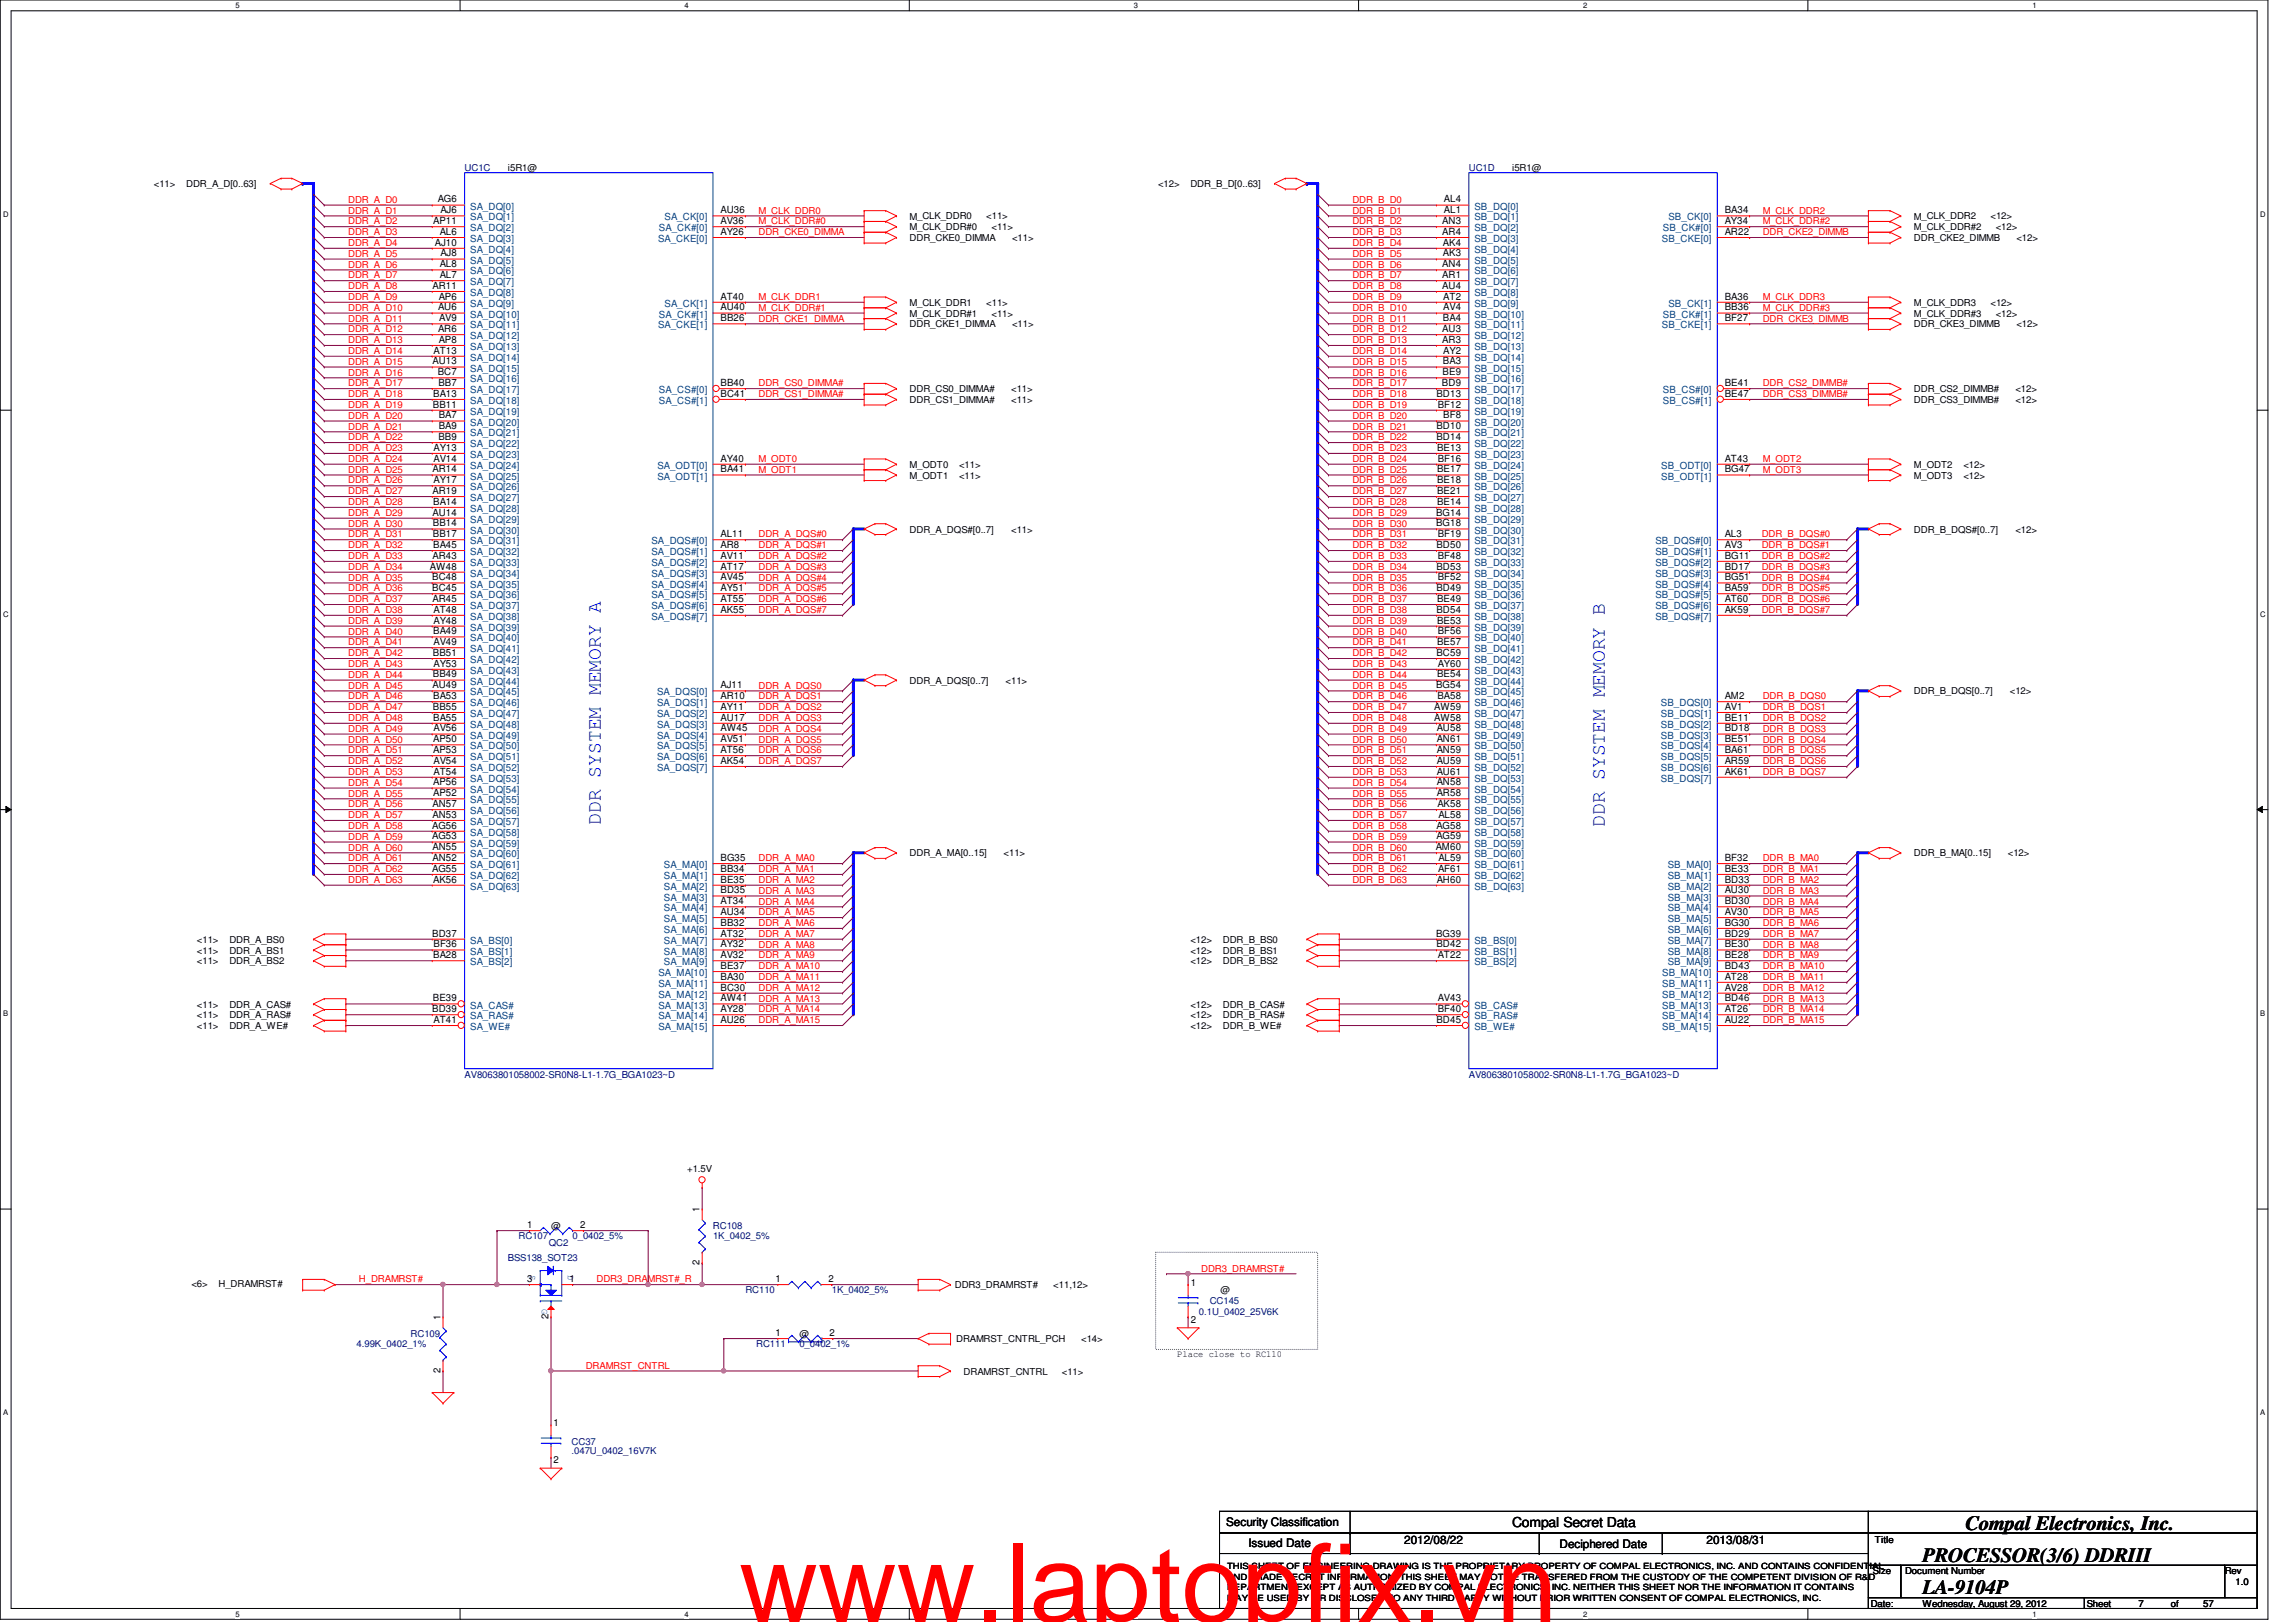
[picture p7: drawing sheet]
<svg xmlns="http://www.w3.org/2000/svg" width="297mm" height="210mm" viewBox="0 0 297 210" stroke-linecap="round" stroke-linejoin="round" font-family="sans-serif">
<defs><g id="words">
<text font-size="14.1" fill="#f00" x="95.6" y="209.9">www.laptopfix.vn</text>
<g font-size="2.6" fill="#00f">
<text x="77.7" y="106.7" transform="rotate(-90 77.7 106.7)">DDR SYSTEM MEMORY A</text>
<text x="207.6" y="107" transform="rotate(-90 207.6 107)">DDR SYSTEM MEMORY B</text>
</g>
<g font-size="2.6">
<text x="254.3" y="198">Compal Electronics, Inc.</text>
<text x="248.7" y="202.1">PROCESSOR(3/6) DDRIII</text>
<text x="248.7" y="206.3">LA-9104P</text>
</g>
<text font-size="1.8" x="195.6" y="197.6">Compal Secret Data</text>
<g font-size="1.5">
<text x="158.6" y="197.5">Security Classification</text>
<text x="161.5" y="200.2">Issued Date</text>
<text x="181.6" y="199.8">2012/08/22</text>
<text x="201.8" y="200.3">Deciphered Date</text>
<text x="220.8" y="199.8">2013/08/31</text>
</g>
<g font-size="1.3">
<text x="56" y="29">AP11</text>
<text x="56.6" y="26.2">AG6</text>
<text x="57" y="27.6">AJ6</text>
<text x="93.2" y="29">AV36</text>
<text x="93.2" y="27.6">AU36</text>
<text x="186.6" y="29">AN3</text>
<text x="186.8" y="26.2">AL4</text>
<text x="186.8" y="27.6">AL1</text>
<text x="223.1" y="27.6">BA34</text>
<text x="223.1" y="29">AY34</text>
<text x="56.3" y="31.8">AJ10</text>
<text x="56.9" y="30.4">AL6</text>
<text x="56.9" y="34.6">AL8</text>
<text x="56.9" y="36">AL7</text>
<text x="57" y="33.2">AJ8</text>
<text x="93.2" y="30.4">AY26</text>
<text x="186.6" y="30.4">AR4</text>
<text x="186.6" y="34.6">AN4</text>
<text x="186.6" y="36">AR1</text>
<text x="186.7" y="31.8">AK4</text>
<text x="186.7" y="33.2">AK3</text>
<text x="223.1" y="30.4">AR22</text>
<text x="56" y="37.4">AR11</text>
<text x="56.7" y="40.2">AU6</text>
<text x="56.8" y="38.8">AP6</text>
<text x="56.8" y="41.6">AV9</text>
<text x="93.2" y="40.2">AU40</text>
<text x="93.2" y="38.8">AT40</text>
<text x="93.2" y="41.6">BB26</text>
<text x="186.6" y="37.4">AU4</text>
<text x="186.7" y="41.6">BA4</text>
<text x="186.7" y="38.8">AT2</text>
<text x="186.7" y="40.2">AV4</text>
<text x="223.1" y="38.8">BA36</text>
<text x="223.1" y="40.2">BB36</text>
<text x="223.1" y="41.6">BF27</text>
<text x="56" y="47.2">AU13</text>
<text x="56.1" y="45.8">AT13</text>
<text x="56.7" y="43">AR6</text>
<text x="56.8" y="44.4">AP8</text>
<text x="186.6" y="43">AU3</text>
<text x="186.6" y="44.4">AR3</text>
<text x="186.7" y="47.2">BA3</text>
<text x="186.7" y="45.8">AY2</text>
<text x="56" y="52.7">BB11</text>
<text x="56" y="51.4">BA13</text>
<text x="56.6" y="48.6">BC7</text>
<text x="56.7" y="50">BB7</text>
<text x="93.2" y="50">BB40</text>
<text x="93.2" y="51.4">BC41</text>
<text x="185.8" y="51.4">BD13</text>
<text x="186" y="52.7">BF12</text>
<text x="186.6" y="50">BD9</text>
<text x="186.6" y="48.6">BE9</text>
<text x="223.1" y="50">BE41</text>
<text x="223.1" y="51.4">BE47</text>
<text x="56.1" y="58.3">AY13</text>
<text x="56.1" y="59.7">AV14</text>
<text x="56.7" y="56.9">BB9</text>
<text x="56.8" y="54.1">BA7</text>
<text x="56.8" y="55.5">BA9</text>
<text x="93.2" y="59.7">AY40</text>
<text x="185.8" y="55.5">BD10</text>
<text x="185.8" y="56.9">BD14</text>
<text x="185.9" y="58.3">BE13</text>
<text x="186" y="59.7">BF16</text>
<text x="186.7" y="54.1">BF8</text>
<text x="223.1" y="59.7">AT43</text>
<text x="56" y="61.1">AR14</text>
<text x="56" y="63.9">AR19</text>
<text x="56" y="65.3">BA14</text>
<text x="56.1" y="62.5">AY17</text>
<text x="93.2" y="61.1">BA41</text>
<text x="185.9" y="61.1">BE17</text>
<text x="185.9" y="62.5">BE18</text>
<text x="185.9" y="63.9">BE21</text>
<text x="185.9" y="65.3">BE14</text>
<text x="223.1" y="61.1">BG47</text>
<text x="56" y="66.7">AU14</text>
<text x="56" y="68.1">BB14</text>
<text x="56" y="69.5">BB17</text>
<text x="56" y="70.9">BA45</text>
<text x="93.2" y="69.5">AL11</text>
<text x="93.2" y="70.9">AR8</text>
<text x="185.8" y="66.7">BG14</text>
<text x="185.8" y="68.1">BG18</text>
<text x="185.8" y="70.9">BD50</text>
<text x="186" y="69.5">BF19</text>
<text x="223.1" y="69.5">AL3</text>
<text x="223.1" y="70.9">AV3</text>
<text x="55.6" y="73.7">AW48</text>
<text x="55.9" y="75.1">BC48</text>
<text x="55.9" y="76.5">BC45</text>
<text x="56" y="72.3">AR43</text>
<text x="56" y="77.9">AR45</text>
<text x="93.2" y="72.3">AV11</text>
<text x="93.2" y="75.1">AV45</text>
<text x="93.2" y="76.5">AY51</text>
<text x="93.2" y="77.9">AT55</text>
<text x="93.2" y="73.7">AT17</text>
<text x="185.8" y="73.7">BD53</text>
<text x="185.8" y="76.5">BD49</text>
<text x="185.9" y="77.9">BE49</text>
<text x="186" y="72.3">BF48</text>
<text x="186" y="75.1">BF52</text>
<text x="223.1" y="75.1">BG51</text>
<text x="223.1" y="76.5">BA59</text>
<text x="223.1" y="77.9">AT60</text>
<text x="223.1" y="72.3">BG11</text>
<text x="223.1" y="73.7">BD17</text>
<text x="56" y="82.1">BA49</text>
<text x="56.1" y="79.3">AT48</text>
<text x="56.1" y="80.7">AY48</text>
<text x="56.1" y="83.5">AV49</text>
<text x="93.2" y="79.3">AK55</text>
<text x="185.8" y="79.3">BD54</text>
<text x="185.9" y="80.7">BE53</text>
<text x="185.9" y="83.5">BE57</text>
<text x="186" y="82.1">BF56</text>
<text x="223.1" y="79.3">AK59</text>
<text x="56" y="89.1">AU49</text>
<text x="56" y="84.9">BB51</text>
<text x="56" y="87.7">BB49</text>
<text x="56.1" y="86.3">AY53</text>
<text x="93.2" y="89.1">AJ11</text>
<text x="185.8" y="89.1">BG54</text>
<text x="185.8" y="84.9">BC59</text>
<text x="185.9" y="87.7">BE54</text>
<text x="186" y="86.3">AY60</text>
<text x="56" y="91.9">BB55</text>
<text x="56" y="90.5">BA53</text>
<text x="56" y="93.3">BA55</text>
<text x="56.1" y="94.7">AV56</text>
<text x="93.2" y="90.5">AR10</text>
<text x="93.2" y="91.9">AY11</text>
<text x="93.2" y="93.3">AU17</text>
<text x="93.2" y="94.7">AW45</text>
<text x="185.5" y="91.9">AW59</text>
<text x="185.5" y="93.3">AW58</text>
<text x="185.9" y="94.7">AU58</text>
<text x="186" y="90.5">BA58</text>
<text x="223.1" y="90.5">AM2</text>
<text x="223.1" y="91.9">AV1</text>
<text x="223.1" y="93.3">BE11</text>
<text x="223.1" y="94.7">BD18</text>
<text x="56" y="96.1">AP50</text>
<text x="56" y="97.5">AP53</text>
<text x="56" y="101.6">AP56</text>
<text x="56.1" y="98.8">AV54</text>
<text x="56.1" y="100.2">AT54</text>
<text x="93.2" y="96.1">AV51</text>
<text x="93.2" y="97.5">AT56</text>
<text x="93.2" y="98.8">AK54</text>
<text x="185.9" y="96.1">AN61</text>
<text x="185.9" y="97.5">AN59</text>
<text x="185.9" y="98.8">AU59</text>
<text x="185.9" y="100.2">AU61</text>
<text x="185.9" y="101.6">AN58</text>
<text x="223.1" y="96.1">BE51</text>
<text x="223.1" y="97.5">BA61</text>
<text x="223.1" y="98.8">AR59</text>
<text x="223.1" y="100.2">AK61</text>
<text x="55.9" y="107.2">AG56</text>
<text x="56" y="104.4">AN57</text>
<text x="56" y="105.8">AN53</text>
<text x="56" y="103">AP52</text>
<text x="185.8" y="107.2">AG58</text>
<text x="185.9" y="103">AR58</text>
<text x="186" y="104.4">AK58</text>
<text x="186.1" y="105.8">AL58</text>
<text x="55.9" y="108.6">AG53</text>
<text x="55.9" y="112.8">AG55</text>
<text x="56" y="110">AN55</text>
<text x="56" y="111.4">AN52</text>
<text x="93.2" y="111.4">BG35</text>
<text x="93.2" y="112.8">BB34</text>
<text x="185.7" y="110">AM60</text>
<text x="185.8" y="108.6">AG59</text>
<text x="186" y="112.8">AF61</text>
<text x="186.1" y="111.4">AL59</text>
<text x="223.1" y="111.4">BF32</text>
<text x="223.1" y="112.8">BE33</text>
<text x="56" y="114.2">AK56</text>
<text x="93.2" y="114.2">BE35</text>
<text x="93.2" y="115.6">BD35</text>
<text x="93.2" y="117">AT34</text>
<text x="93.2" y="118.4">AU34</text>
<text x="93.2" y="119.8">BB32</text>
<text x="185.9" y="114.2">AH60</text>
<text x="223.1" y="114.2">BD33</text>
<text x="223.1" y="115.6">AU30</text>
<text x="223.1" y="117">BD30</text>
<text x="223.1" y="118.4">AV30</text>
<text x="223.1" y="119.8">BG30</text>
<text x="55.9" y="121.2">BD37</text>
<text x="56" y="124">BA28</text>
<text x="56.1" y="122.6">BF36</text>
<text x="93.2" y="121.2">AT32</text>
<text x="93.2" y="122.6">AY32</text>
<text x="93.2" y="124">AV32</text>
<text x="93.2" y="125.4">BE37</text>
<text x="185.8" y="121.2">BG39</text>
<text x="185.8" y="122.6">BD42</text>
<text x="186" y="124">AT22</text>
<text x="223.1" y="121.2">BD29</text>
<text x="223.1" y="122.6">BE30</text>
<text x="223.1" y="124">BE28</text>
<text x="223.1" y="125.4">BD43</text>
<text x="55.9" y="131">BD39</text>
<text x="56" y="129.6">BE39</text>
<text x="93.2" y="126.8">BA30</text>
<text x="93.2" y="128.2">BC30</text>
<text x="93.2" y="129.6">AW41</text>
<text x="93.2" y="131">AY28</text>
<text x="186" y="129.6">AV43</text>
<text x="186" y="131">BF40</text>
<text x="223.1" y="126.8">AT28</text>
<text x="223.1" y="128.2">AV28</text>
<text x="223.1" y="129.6">BD46</text>
<text x="223.1" y="131">AT26</text>
<text x="56.1" y="132.4">AT41</text>
<text x="93.2" y="132.4">AU26</text>
<text x="185.8" y="132.4">BD45</text>
<text x="223.1" y="132.4">AU22</text>
<text x="68.2" y="158.9">1</text>
<text x="75.1" y="158.9">2</text>
<text x="90.5" y="156.9" transform="rotate(-90 90.5 156.9)">1</text>
<text x="68.2" y="165.9">3</text>
<text x="73.7" y="165.9">1</text>
<text x="90.5" y="163.7" transform="rotate(-90 90.5 163.7)">2</text>
<text x="100.3" y="165.9">1</text>
<text x="107.2" y="165.9">2</text>
<text x="154" y="166.4">1</text>
<text x="57" y="170.9" transform="rotate(-90 57 170.9)">1</text>
<text x="70.9" y="170.7" transform="rotate(-90 70.9 170.7)">2</text>
<text x="100.3" y="172.9">1</text>
<text x="107.3" y="172.9">2</text>
<text x="154" y="171.2">2</text>
<text x="57" y="177.7" transform="rotate(-90 57 177.7)">2</text>
<text x="71.6" y="184.5">1</text>
<text x="71.6" y="189.4">2</text>
</g>
<g font-size="1.3" fill="#004080">
<text x="60.8" y="27.1">SA_DQ[0]</text>
<text x="60.8" y="28.5">SA_DQ[1]</text>
<text x="60.8" y="29.9">SA_DQ[2]</text>
<text x="85.3" y="29.9">SA_CK#[0]</text>
<text x="86" y="28.5">SA_CK[0]</text>
<text x="190.8" y="27.1">SB_DQ[0]</text>
<text x="190.8" y="28.5">SB_DQ[1]</text>
<text x="190.8" y="29.9">SB_DQ[2]</text>
<text x="215.1" y="29.9">SB_CK#[0]</text>
<text x="215.9" y="28.5">SB_CK[0]</text>
<text x="60.8" y="31.3">SA_DQ[3]</text>
<text x="60.8" y="32.7">SA_DQ[4]</text>
<text x="60.8" y="34.1">SA_DQ[5]</text>
<text x="60.8" y="35.5">SA_DQ[6]</text>
<text x="85.1" y="31.3">SA_CKE[0]</text>
<text x="190.8" y="31.3">SB_DQ[3]</text>
<text x="190.8" y="32.7">SB_DQ[4]</text>
<text x="190.8" y="34.1">SB_DQ[5]</text>
<text x="190.8" y="35.5">SB_DQ[6]</text>
<text x="215" y="31.3">SB_CKE[0]</text>
<text x="60.8" y="36.9">SA_DQ[7]</text>
<text x="60.8" y="38.3">SA_DQ[8]</text>
<text x="60.8" y="39.7">SA_DQ[9]</text>
<text x="60.8" y="41.1">SA_DQ[10]</text>
<text x="85.3" y="41.1">SA_CK#[1]</text>
<text x="86" y="39.7">SA_CK[1]</text>
<text x="190.8" y="36.9">SB_DQ[7]</text>
<text x="190.8" y="38.3">SB_DQ[8]</text>
<text x="190.8" y="39.7">SB_DQ[9]</text>
<text x="190.8" y="41.1">SB_DQ[10]</text>
<text x="215.1" y="41.1">SB_CK#[1]</text>
<text x="215.9" y="39.7">SB_CK[1]</text>
<text x="60.8" y="42.5">SA_DQ[11]</text>
<text x="60.8" y="43.9">SA_DQ[12]</text>
<text x="60.8" y="45.3">SA_DQ[13]</text>
<text x="60.8" y="46.7">SA_DQ[14]</text>
<text x="85.1" y="42.5">SA_CKE[1]</text>
<text x="190.8" y="42.5">SB_DQ[11]</text>
<text x="190.8" y="43.9">SB_DQ[12]</text>
<text x="190.8" y="45.3">SB_DQ[13]</text>
<text x="190.8" y="46.7">SB_DQ[14]</text>
<text x="215" y="42.5">SB_CKE[1]</text>
<text x="60.8" y="48.1">SA_DQ[15]</text>
<text x="60.8" y="49.5">SA_DQ[16]</text>
<text x="60.8" y="50.9">SA_DQ[17]</text>
<text x="60.8" y="52.3">SA_DQ[18]</text>
<text x="60.8" y="53.7">SA_DQ[19]</text>
<text x="85.3" y="50.9">SA_CS#[0]</text>
<text x="85.3" y="52.3">SA_CS#[1]</text>
<text x="190.8" y="48.1">SB_DQ[15]</text>
<text x="190.8" y="49.5">SB_DQ[16]</text>
<text x="190.8" y="50.9">SB_DQ[17]</text>
<text x="190.8" y="52.3">SB_DQ[18]</text>
<text x="190.8" y="53.7">SB_DQ[19]</text>
<text x="215.1" y="50.9">SB_CS#[0]</text>
<text x="215.1" y="52.3">SB_CS#[1]</text>
<text x="60.8" y="55.1">SA_DQ[20]</text>
<text x="60.8" y="56.5">SA_DQ[21]</text>
<text x="60.8" y="57.9">SA_DQ[22]</text>
<text x="60.8" y="59.3">SA_DQ[23]</text>
<text x="190.8" y="55.1">SB_DQ[20]</text>
<text x="190.8" y="56.5">SB_DQ[21]</text>
<text x="190.8" y="57.9">SB_DQ[22]</text>
<text x="190.8" y="59.3">SB_DQ[23]</text>
<text x="60.8" y="60.7">SA_DQ[24]</text>
<text x="60.8" y="62.1">SA_DQ[25]</text>
<text x="60.8" y="63.5">SA_DQ[26]</text>
<text x="60.8" y="64.9">SA_DQ[27]</text>
<text x="85" y="60.7">SA_ODT[0]</text>
<text x="85" y="62.1">SA_ODT[1]</text>
<text x="190.8" y="60.7">SB_DQ[24]</text>
<text x="190.8" y="62.1">SB_DQ[25]</text>
<text x="190.8" y="63.5">SB_DQ[26]</text>
<text x="190.8" y="64.9">SB_DQ[27]</text>
<text x="214.9" y="60.7">SB_ODT[0]</text>
<text x="214.9" y="62.1">SB_ODT[1]</text>
<text x="60.8" y="66.3">SA_DQ[28]</text>
<text x="60.8" y="67.6">SA_DQ[29]</text>
<text x="60.8" y="69">SA_DQ[30]</text>
<text x="60.8" y="70.4">SA_DQ[31]</text>
<text x="60.8" y="71.8">SA_DQ[32]</text>
<text x="84.3" y="70.4">SA_DQS#[0]</text>
<text x="84.3" y="71.8">SA_DQS#[1]</text>
<text x="190.8" y="66.3">SB_DQ[28]</text>
<text x="190.8" y="67.6">SB_DQ[29]</text>
<text x="190.8" y="69">SB_DQ[30]</text>
<text x="190.8" y="70.4">SB_DQ[31]</text>
<text x="190.8" y="71.8">SB_DQ[32]</text>
<text x="214.2" y="70.4">SB_DQS#[0]</text>
<text x="214.2" y="71.8">SB_DQS#[1]</text>
<text x="60.8" y="73.2">SA_DQ[33]</text>
<text x="60.8" y="74.6">SA_DQ[34]</text>
<text x="60.8" y="76">SA_DQ[35]</text>
<text x="60.8" y="77.4">SA_DQ[36]</text>
<text x="84.3" y="73.2">SA_DQS#[2]</text>
<text x="84.3" y="76">SA_DQS#[4]</text>
<text x="84.3" y="77.4">SA_DQS#[5]</text>
<text x="84.3" y="74.6">SA_DQS#[3]</text>
<text x="190.8" y="73.2">SB_DQ[33]</text>
<text x="190.8" y="74.6">SB_DQ[34]</text>
<text x="190.8" y="76">SB_DQ[35]</text>
<text x="190.8" y="77.4">SB_DQ[36]</text>
<text x="214.2" y="76">SB_DQS#[4]</text>
<text x="214.2" y="77.4">SB_DQS#[5]</text>
<text x="214.2" y="73.2">SB_DQS#[2]</text>
<text x="214.2" y="74.6">SB_DQS#[3]</text>
<text x="60.8" y="78.8">SA_DQ[37]</text>
<text x="60.8" y="80.2">SA_DQ[38]</text>
<text x="60.8" y="81.6">SA_DQ[39]</text>
<text x="60.8" y="83">SA_DQ[40]</text>
<text x="84.3" y="78.8">SA_DQS#[6]</text>
<text x="84.3" y="80.2">SA_DQS#[7]</text>
<text x="190.8" y="78.8">SB_DQ[37]</text>
<text x="190.8" y="80.2">SB_DQ[38]</text>
<text x="190.8" y="81.6">SB_DQ[39]</text>
<text x="190.8" y="83">SB_DQ[40]</text>
<text x="214.2" y="78.8">SB_DQS#[6]</text>
<text x="214.2" y="80.2">SB_DQS#[7]</text>
<text x="60.8" y="84.4">SA_DQ[41]</text>
<text x="60.8" y="85.8">SA_DQ[42]</text>
<text x="60.8" y="87.2">SA_DQ[43]</text>
<text x="60.8" y="88.6">SA_DQ[44]</text>
<text x="190.8" y="84.4">SB_DQ[41]</text>
<text x="190.8" y="85.8">SB_DQ[42]</text>
<text x="190.8" y="87.2">SB_DQ[43]</text>
<text x="190.8" y="88.6">SB_DQ[44]</text>
<text x="60.8" y="90">SA_DQ[45]</text>
<text x="60.8" y="91.4">SA_DQ[46]</text>
<text x="60.8" y="92.8">SA_DQ[47]</text>
<text x="60.8" y="94.2">SA_DQ[48]</text>
<text x="60.8" y="95.6">SA_DQ[49]</text>
<text x="85" y="90">SA_DQS[0]</text>
<text x="85" y="91.4">SA_DQS[1]</text>
<text x="85" y="92.8">SA_DQS[2]</text>
<text x="85" y="94.2">SA_DQS[3]</text>
<text x="85" y="95.6">SA_DQS[4]</text>
<text x="190.8" y="90">SB_DQ[45]</text>
<text x="190.8" y="91.4">SB_DQ[46]</text>
<text x="190.8" y="92.8">SB_DQ[47]</text>
<text x="190.8" y="94.2">SB_DQ[48]</text>
<text x="190.8" y="95.6">SB_DQ[49]</text>
<text x="214.9" y="91.4">SB_DQS[0]</text>
<text x="214.9" y="92.8">SB_DQS[1]</text>
<text x="214.9" y="94.2">SB_DQS[2]</text>
<text x="214.9" y="95.6">SB_DQS[3]</text>
<text x="60.8" y="97">SA_DQ[50]</text>
<text x="60.8" y="98.4">SA_DQ[51]</text>
<text x="60.8" y="99.8">SA_DQ[52]</text>
<text x="60.8" y="101.2">SA_DQ[53]</text>
<text x="85" y="97">SA_DQS[5]</text>
<text x="85" y="98.4">SA_DQS[6]</text>
<text x="85" y="99.8">SA_DQS[7]</text>
<text x="190.8" y="97">SB_DQ[50]</text>
<text x="190.8" y="98.4">SB_DQ[51]</text>
<text x="190.8" y="99.8">SB_DQ[52]</text>
<text x="190.8" y="101.2">SB_DQ[53]</text>
<text x="214.9" y="97">SB_DQS[4]</text>
<text x="214.9" y="98.4">SB_DQS[5]</text>
<text x="214.9" y="99.8">SB_DQS[6]</text>
<text x="214.9" y="101.2">SB_DQS[7]</text>
<text x="60.8" y="102.6">SA_DQ[54]</text>
<text x="60.8" y="104">SA_DQ[55]</text>
<text x="60.8" y="105.4">SA_DQ[56]</text>
<text x="60.8" y="106.8">SA_DQ[57]</text>
<text x="190.8" y="102.6">SB_DQ[54]</text>
<text x="190.8" y="104">SB_DQ[55]</text>
<text x="190.8" y="105.4">SB_DQ[56]</text>
<text x="190.8" y="106.8">SB_DQ[57]</text>
<text x="60.8" y="108.2">SA_DQ[58]</text>
<text x="60.8" y="109.6">SA_DQ[59]</text>
<text x="60.8" y="111">SA_DQ[60]</text>
<text x="60.8" y="112.4">SA_DQ[61]</text>
<text x="60.8" y="113.7">SA_DQ[62]</text>
<text x="85.9" y="112.4">SA_MA[0]</text>
<text x="85.9" y="113.7">SA_MA[1]</text>
<text x="190.8" y="108.2">SB_DQ[58]</text>
<text x="190.8" y="109.6">SB_DQ[59]</text>
<text x="190.8" y="111">SB_DQ[60]</text>
<text x="190.8" y="112.4">SB_DQ[61]</text>
<text x="190.8" y="113.7">SB_DQ[62]</text>
<text x="215.8" y="112.4">SB_MA[0]</text>
<text x="215.8" y="113.7">SB_MA[1]</text>
<text x="60.8" y="115.1">SA_DQ[63]</text>
<text x="85.9" y="115.1">SA_MA[2]</text>
<text x="85.9" y="116.5">SA_MA[3]</text>
<text x="85.9" y="117.9">SA_MA[4]</text>
<text x="85.9" y="119.3">SA_MA[5]</text>
<text x="190.8" y="115.1">SB_DQ[63]</text>
<text x="215.8" y="115.1">SB_MA[2]</text>
<text x="215.8" y="116.5">SB_MA[3]</text>
<text x="215.8" y="117.9">SB_MA[4]</text>
<text x="215.8" y="119.3">SB_MA[5]</text>
<text x="60.8" y="122.1">SA_BS[0]</text>
<text x="60.8" y="123.5">SA_BS[1]</text>
<text x="60.8" y="124.9">SA_BS[2]</text>
<text x="85.9" y="120.7">SA_MA[6]</text>
<text x="85.9" y="122.1">SA_MA[7]</text>
<text x="85.9" y="123.5">SA_MA[8]</text>
<text x="85.9" y="124.9">SA_MA[9]</text>
<text x="190.8" y="122.1">SB_BS[0]</text>
<text x="190.8" y="123.5">SB_BS[1]</text>
<text x="190.8" y="124.9">SB_BS[2]</text>
<text x="215.8" y="120.7">SB_MA[6]</text>
<text x="215.8" y="122.1">SB_MA[7]</text>
<text x="215.8" y="123.5">SB_MA[8]</text>
<text x="215.8" y="124.9">SB_MA[9]</text>
<text x="60.8" y="130.5">SA_CAS#</text>
<text x="60.8" y="131.9">SA_RAS#</text>
<text x="85.2" y="126.3">SA_MA[10]</text>
<text x="85.2" y="127.7">SA_MA[11]</text>
<text x="85.2" y="129.1">SA_MA[12]</text>
<text x="85.2" y="130.5">SA_MA[13]</text>
<text x="85.2" y="131.9">SA_MA[14]</text>
<text x="190.8" y="130.5">SB_CAS#</text>
<text x="190.8" y="131.9">SB_RAS#</text>
<text x="215" y="126.3">SB_MA[10]</text>
<text x="215" y="127.7">SB_MA[11]</text>
<text x="215" y="129.1">SB_MA[12]</text>
<text x="215" y="130.5">SB_MA[13]</text>
<text x="215" y="131.9">SB_MA[14]</text>
<text x="60.8" y="133.3">SA_WE#</text>
<text x="85.2" y="133.3">SA_MA[15]</text>
<text x="190.8" y="133.3">SB_WE#</text>
<text x="215" y="133.3">SB_MA[15]</text>
</g>
<g font-size="1.2" fill="#000080">
<text x="60.1" y="22.1">UC1C</text>
<text x="190" y="22.1">UC1D</text>
<text x="60.1" y="139.4">AV8063801058002-SR0N8-L1-1.7G_BGA1023~D</text>
<text x="190" y="139.4">AV8063801058002-SR0N8-L1-1.7G_BGA1023~D</text>
<text x="67.1" y="160.4">RC107</text>
<text x="71" y="161.2">QC2</text>
<text x="74.1" y="160.4">0_0402_5%</text>
<text x="92.2" y="159">RC108</text>
<text x="92.2" y="160.4">1K_0402_5%</text>
<text x="65.7" y="163.2">BSS138_SOT23</text>
<text x="96.4" y="167.4">RC110</text>
<text x="107.6" y="167.4">1K_0402_5%</text>
<text x="53.1" y="173">RC109</text>
<text x="155.1" y="170.2">0.1U_0402_25V6K</text>
<text x="156.5" y="168.8">CC145</text>
<text x="46.1" y="174.4">4.99K_0402_1%</text>
<text x="97.8" y="174.4">RC111</text>
<text x="103.4" y="174.4">0_0402_1%</text>
<text x="74" y="186.9">CC37</text>
<text x="74" y="188.2">.047U_0402_16V7K</text>
</g>
<g font-size="1.2">
<text x="65.7" y="22.1">i5R1@</text>
<text x="195.6" y="22.1">i5R1@</text>
<text x="19.9" y="24.2">&lt;11&gt;</text>
<text x="24.1" y="24.2">DDR_A_D[0..63]</text>
<text x="117.7" y="28.4">M_CLK_DDR0</text>
<text x="117.7" y="29.8">M_CLK_DDR#0</text>
<text x="127.6" y="28.4">&lt;11&gt;</text>
<text x="128.3" y="29.8">&lt;11&gt;</text>
<text x="149.8" y="24.2">&lt;12&gt;</text>
<text x="154" y="24.2">DDR_B_D[0..63]</text>
<text x="247.6" y="29.8">M_CLK_DDR#2</text>
<text x="247.6" y="28.4">M_CLK_DDR2</text>
<text x="257.5" y="28.4">&lt;12&gt;</text>
<text x="258.2" y="29.8">&lt;12&gt;</text>
<text x="117.7" y="31.2">DDR_CKE0_DIMMA</text>
<text x="130.9" y="31.2">&lt;11&gt;</text>
<text x="247.6" y="31.2">DDR_CKE2_DIMMB</text>
<text x="260.9" y="31.2">&lt;12&gt;</text>
<text x="117.7" y="39.6">M_CLK_DDR1</text>
<text x="117.7" y="41">M_CLK_DDR#1</text>
<text x="127.6" y="39.6">&lt;11&gt;</text>
<text x="128.3" y="41">&lt;11&gt;</text>
<text x="247.6" y="39.6">M_CLK_DDR3</text>
<text x="247.6" y="41">M_CLK_DDR#3</text>
<text x="257.5" y="39.6">&lt;12&gt;</text>
<text x="258.2" y="41">&lt;12&gt;</text>
<text x="117.7" y="42.4">DDR_CKE1_DIMMA</text>
<text x="130.9" y="42.4">&lt;11&gt;</text>
<text x="247.6" y="42.4">DDR_CKE3_DIMMB</text>
<text x="260.9" y="42.4">&lt;12&gt;</text>
<text x="117.7" y="50.8">DDR_CS0_DIMMA#</text>
<text x="117.7" y="52.2">DDR_CS1_DIMMA#</text>
<text x="130.8" y="50.8">&lt;11&gt;</text>
<text x="130.8" y="52.2">&lt;11&gt;</text>
<text x="247.6" y="52.2">DDR_CS3_DIMMB#</text>
<text x="247.6" y="50.8">DDR_CS2_DIMMB#</text>
<text x="260.7" y="52.2">&lt;12&gt;</text>
<text x="260.7" y="50.8">&lt;12&gt;</text>
<text x="117.7" y="60.5">M_ODT0</text>
<text x="117.7" y="61.9">M_ODT1</text>
<text x="124.1" y="60.5">&lt;11&gt;</text>
<text x="124.1" y="61.9">&lt;11&gt;</text>
<text x="247.6" y="60.5">M_ODT2</text>
<text x="247.6" y="61.9">M_ODT3</text>
<text x="254" y="60.5">&lt;12&gt;</text>
<text x="254" y="61.9">&lt;12&gt;</text>
<text x="117.7" y="68.9">DDR_A_DQS#[0..7]</text>
<text x="130.8" y="68.9">&lt;11&gt;</text>
<text x="247.6" y="68.9">DDR_B_DQS#[0..7]</text>
<text x="260.7" y="68.9">&lt;12&gt;</text>
<text x="117.7" y="88.5">DDR_A_DQS[0..7]</text>
<text x="130.1" y="88.5">&lt;11&gt;</text>
<text x="247.6" y="89.9">DDR_B_DQS[0..7]</text>
<text x="260" y="89.9">&lt;12&gt;</text>
<text x="117.7" y="110.8">DDR_A_MA[0..15]</text>
<text x="129.8" y="110.8">&lt;11&gt;</text>
<text x="247.6" y="110.8">DDR_B_MA[0..15]</text>
<text x="259.8" y="110.8">&lt;12&gt;</text>
<text x="25.5" y="123.4">&lt;11&gt;</text>
<text x="25.5" y="122">&lt;11&gt;</text>
<text x="25.5" y="124.8">&lt;11&gt;</text>
<text x="29.7" y="123.4">DDR_A_BS1</text>
<text x="29.7" y="122">DDR_A_BS0</text>
<text x="29.7" y="124.8">DDR_A_BS2</text>
<text x="154" y="122">&lt;12&gt;</text>
<text x="154" y="123.4">&lt;12&gt;</text>
<text x="154" y="124.8">&lt;12&gt;</text>
<text x="158.2" y="122">DDR_B_BS0</text>
<text x="158.2" y="123.4">DDR_B_BS1</text>
<text x="158.2" y="124.8">DDR_B_BS2</text>
<text x="25.5" y="131.8">&lt;11&gt;</text>
<text x="25.5" y="130.4">&lt;11&gt;</text>
<text x="29.7" y="131.8">DDR_A_RAS#</text>
<text x="29.7" y="130.4">DDR_A_CAS#</text>
<text x="154" y="130.4">&lt;12&gt;</text>
<text x="154" y="131.8">&lt;12&gt;</text>
<text x="158.2" y="130.4">DDR_B_CAS#</text>
<text x="158.2" y="131.8">DDR_B_RAS#</text>
<text x="25.5" y="133.2">&lt;11&gt;</text>
<text x="29.7" y="133.2">DDR_A_WE#</text>
<text x="154" y="133.2">&lt;12&gt;</text>
<text x="158.2" y="133.2">DDR_B_WE#</text>
<text x="88.9" y="151.7">+1.5V</text>
<text x="71.3" y="159">@</text>
<text x="24.8" y="166.5">&lt;6&gt;</text>
<text x="28.3" y="166.5">H_DRAMRST#</text>
<text x="123.5" y="166.7">DDR3_DRAMRST#</text>
<text x="136.3" y="166.7">&lt;11,12&gt;</text>
<text x="157.9" y="167.4">@</text>
<text x="103.4" y="173">@</text>
<text x="123.7" y="173.7">DRAMRST_CNTRL_PCH</text>
<text x="139.9" y="173.7">&lt;14&gt;</text>
<text x="124.7" y="177.9">DRAMRST_CNTRL</text>
<text x="137.4" y="177.9">&lt;11&gt;</text>
<text x="152.3" y="175.6">Place close to RC110</text>
<text x="242.3" y="203.7">Size</text>
<text x="242.6" y="199.6">Title</text>
<text x="246.5" y="203.7">Document Number</text>
<text x="287.8" y="203.7">Rev</text>
<text x="242" y="207.9">Date:</text>
<text x="248.7" y="207.9">Wednesday, August 29, 2012</text>
<text x="270" y="207.9">Sheet</text>
<text x="276.7" y="207.9">7</text>
<text x="280.8" y="207.9">of</text>
<text x="285" y="207.9">57</text>
<text x="289.2" y="205.1">1.0</text>
</g>
<g font-size="1.2" fill="#f00">
<text x="45" y="26.2">DDR_A_D0</text>
<text x="45" y="27.6">DDR_A_D1</text>
<text x="45" y="29">DDR_A_D2</text>
<text x="98.1" y="29">M_CLK_DDR#0</text>
<text x="98.1" y="27.6">M_CLK_DDR0</text>
<text x="175" y="26.2">DDR_B_D0</text>
<text x="175" y="29">DDR_B_D2</text>
<text x="175" y="27.6">DDR_B_D1</text>
<text x="228" y="27.6">M_CLK_DDR2</text>
<text x="228" y="29">M_CLK_DDR#2</text>
<text x="45" y="31.8">DDR_A_D4</text>
<text x="45" y="30.4">DDR_A_D3</text>
<text x="45" y="34.6">DDR_A_D6</text>
<text x="45" y="33.2">DDR_A_D5</text>
<text x="98.1" y="30.4">DDR_CKE0_DIMMA</text>
<text x="175" y="31.8">DDR_B_D4</text>
<text x="175" y="30.4">DDR_B_D3</text>
<text x="175" y="34.6">DDR_B_D6</text>
<text x="175" y="33.2">DDR_B_D5</text>
<text x="228" y="30.4">DDR_CKE2_DIMMB</text>
<text x="45" y="37.4">DDR_A_D8</text>
<text x="45" y="36">DDR_A_D7</text>
<text x="45" y="38.8">DDR_A_D9</text>
<text x="45" y="41.6">DDR_A_D11</text>
<text x="45" y="40.2">DDR_A_D10</text>
<text x="98.1" y="38.8">M_CLK_DDR1</text>
<text x="98.1" y="41.6">DDR_CKE1_DIMMA</text>
<text x="98.1" y="40.2">M_CLK_DDR#1</text>
<text x="175" y="40.2">DDR_B_D10</text>
<text x="175" y="41.6">DDR_B_D11</text>
<text x="175" y="36">DDR_B_D7</text>
<text x="175" y="37.4">DDR_B_D8</text>
<text x="175" y="38.8">DDR_B_D9</text>
<text x="228" y="41.6">DDR_CKE3_DIMMB</text>
<text x="228" y="40.2">M_CLK_DDR#3</text>
<text x="228" y="38.8">M_CLK_DDR3</text>
<text x="45" y="45.8">DDR_A_D14</text>
<text x="45" y="47.2">DDR_A_D15</text>
<text x="45" y="44.4">DDR_A_D13</text>
<text x="45" y="43">DDR_A_D12</text>
<text x="175" y="45.8">DDR_B_D14</text>
<text x="175" y="44.4">DDR_B_D13</text>
<text x="175" y="47.2">DDR_B_D15</text>
<text x="175" y="43">DDR_B_D12</text>
<text x="45" y="52.8">DDR_A_D19</text>
<text x="45" y="48.6">DDR_A_D16</text>
<text x="45" y="50">DDR_A_D17</text>
<text x="45" y="51.4">DDR_A_D18</text>
<text x="98.1" y="51.4">DDR_CS1_DIMMA#</text>
<text x="98.1" y="50">DDR_CS0_DIMMA#</text>
<text x="175" y="52.8">DDR_B_D19</text>
<text x="175" y="51.4">DDR_B_D18</text>
<text x="175" y="50">DDR_B_D17</text>
<text x="175" y="48.6">DDR_B_D16</text>
<text x="228" y="51.4">DDR_CS3_DIMMB#</text>
<text x="228" y="50">DDR_CS2_DIMMB#</text>
<text x="45" y="59.8">DDR_A_D24</text>
<text x="45" y="54.2">DDR_A_D20</text>
<text x="45" y="57">DDR_A_D22</text>
<text x="45" y="55.6">DDR_A_D21</text>
<text x="45" y="58.4">DDR_A_D23</text>
<text x="98.1" y="59.8">M_ODT0</text>
<text x="175" y="59.8">DDR_B_D24</text>
<text x="175" y="55.6">DDR_B_D21</text>
<text x="175" y="58.4">DDR_B_D23</text>
<text x="175" y="57">DDR_B_D22</text>
<text x="175" y="54.2">DDR_B_D20</text>
<text x="228" y="59.8">M_ODT2</text>
<text x="45" y="61.2">DDR_A_D25</text>
<text x="45" y="64">DDR_A_D27</text>
<text x="45" y="62.6">DDR_A_D26</text>
<text x="45" y="65.4">DDR_A_D28</text>
<text x="98.1" y="61.2">M_ODT1</text>
<text x="175" y="62.6">DDR_B_D26</text>
<text x="175" y="64">DDR_B_D27</text>
<text x="175" y="61.2">DDR_B_D25</text>
<text x="175" y="65.4">DDR_B_D28</text>
<text x="228" y="61.2">M_ODT3</text>
<text x="45" y="71">DDR_A_D32</text>
<text x="45" y="69.6">DDR_A_D31</text>
<text x="45" y="68.2">DDR_A_D30</text>
<text x="45" y="66.8">DDR_A_D29</text>
<text x="98.1" y="69.6">DDR_A_DQS#0</text>
<text x="98.1" y="71">DDR_A_DQS#1</text>
<text x="175" y="66.8">DDR_B_D29</text>
<text x="175" y="68.2">DDR_B_D30</text>
<text x="175" y="69.6">DDR_B_D31</text>
<text x="175" y="71">DDR_B_D32</text>
<text x="227.9" y="71">DDR_B_DQS#1</text>
<text x="227.9" y="69.6">DDR_B_DQS#0</text>
<text x="45" y="73.7">DDR_A_D34</text>
<text x="45" y="75.1">DDR_A_D35</text>
<text x="45" y="76.5">DDR_A_D36</text>
<text x="45" y="77.9">DDR_A_D37</text>
<text x="45" y="72.3">DDR_A_D33</text>
<text x="98.1" y="73.7">DDR_A_DQS#3</text>
<text x="98.1" y="76.5">DDR_A_DQS#5</text>
<text x="98.1" y="72.3">DDR_A_DQS#2</text>
<text x="98.1" y="75.1">DDR_A_DQS#4</text>
<text x="98.1" y="77.9">DDR_A_DQS#6</text>
<text x="175" y="72.3">DDR_B_D33</text>
<text x="175" y="73.7">DDR_B_D34</text>
<text x="175" y="75.1">DDR_B_D35</text>
<text x="175" y="77.9">DDR_B_D37</text>
<text x="175" y="76.5">DDR_B_D36</text>
<text x="227.9" y="76.5">DDR_B_DQS#5</text>
<text x="227.9" y="77.9">DDR_B_DQS#6</text>
<text x="227.9" y="75.1">DDR_B_DQS#4</text>
<text x="227.9" y="73.7">DDR_B_DQS#3</text>
<text x="227.9" y="72.3">DDR_B_DQS#2</text>
<text x="45" y="80.7">DDR_A_D39</text>
<text x="45" y="83.5">DDR_A_D41</text>
<text x="45" y="79.3">DDR_A_D38</text>
<text x="45" y="82.1">DDR_A_D40</text>
<text x="98.1" y="79.3">DDR_A_DQS#7</text>
<text x="175" y="82.1">DDR_B_D40</text>
<text x="175" y="80.7">DDR_B_D39</text>
<text x="175" y="83.5">DDR_B_D41</text>
<text x="175" y="79.3">DDR_B_D38</text>
<text x="227.9" y="79.3">DDR_B_DQS#7</text>
<text x="45" y="86.3">DDR_A_D43</text>
<text x="45" y="84.9">DDR_A_D42</text>
<text x="45" y="87.7">DDR_A_D44</text>
<text x="45" y="89.1">DDR_A_D45</text>
<text x="98.1" y="89.1">DDR_A_DQS0</text>
<text x="175" y="84.9">DDR_B_D42</text>
<text x="175" y="86.3">DDR_B_D43</text>
<text x="175" y="87.7">DDR_B_D44</text>
<text x="175" y="89.1">DDR_B_D45</text>
<text x="45" y="90.5">DDR_A_D46</text>
<text x="45" y="91.9">DDR_A_D47</text>
<text x="45" y="93.3">DDR_A_D48</text>
<text x="45" y="94.7">DDR_A_D49</text>
<text x="98.1" y="90.5">DDR_A_DQS1</text>
<text x="98.1" y="91.9">DDR_A_DQS2</text>
<text x="98.1" y="93.3">DDR_A_DQS3</text>
<text x="98.1" y="94.7">DDR_A_DQS4</text>
<text x="175" y="90.5">DDR_B_D46</text>
<text x="175" y="94.7">DDR_B_D49</text>
<text x="175" y="93.3">DDR_B_D48</text>
<text x="175" y="91.9">DDR_B_D47</text>
<text x="228" y="93.3">DDR_B_DQS2</text>
<text x="228" y="90.5">DDR_B_DQS0</text>
<text x="228" y="94.7">DDR_B_DQS3</text>
<text x="228" y="91.9">DDR_B_DQS1</text>
<text x="45" y="101.7">DDR_A_D54</text>
<text x="45" y="96.1">DDR_A_D50</text>
<text x="45" y="97.5">DDR_A_D51</text>
<text x="45" y="100.3">DDR_A_D53</text>
<text x="45" y="98.9">DDR_A_D52</text>
<text x="98.1" y="96.1">DDR_A_DQS5</text>
<text x="98.1" y="97.5">DDR_A_DQS6</text>
<text x="98.1" y="98.9">DDR_A_DQS7</text>
<text x="175" y="100.3">DDR_B_D53</text>
<text x="175" y="96.1">DDR_B_D50</text>
<text x="175" y="98.9">DDR_B_D52</text>
<text x="175" y="97.5">DDR_B_D51</text>
<text x="175" y="101.7">DDR_B_D54</text>
<text x="228" y="100.3">DDR_B_DQS7</text>
<text x="228" y="97.5">DDR_B_DQS5</text>
<text x="228" y="98.9">DDR_B_DQS6</text>
<text x="228" y="96.1">DDR_B_DQS4</text>
<text x="45" y="105.9">DDR_A_D57</text>
<text x="45" y="107.3">DDR_A_D58</text>
<text x="45" y="104.5">DDR_A_D56</text>
<text x="45" y="103.1">DDR_A_D55</text>
<text x="175" y="103.1">DDR_B_D55</text>
<text x="175" y="105.9">DDR_B_D57</text>
<text x="175" y="104.5">DDR_B_D56</text>
<text x="175" y="107.3">DDR_B_D58</text>
<text x="45" y="112.9">DDR_A_D62</text>
<text x="45" y="108.7">DDR_A_D59</text>
<text x="45" y="110.1">DDR_A_D60</text>
<text x="45" y="111.5">DDR_A_D61</text>
<text x="98.1" y="111.5">DDR_A_MA0</text>
<text x="98.1" y="112.9">DDR_A_MA1</text>
<text x="175" y="108.7">DDR_B_D59</text>
<text x="175" y="110.1">DDR_B_D60</text>
<text x="175" y="112.9">DDR_B_D62</text>
<text x="175" y="111.5">DDR_B_D61</text>
<text x="228" y="111.5">DDR_B_MA0</text>
<text x="228" y="112.9">DDR_B_MA1</text>
<text x="45" y="114.3">DDR_A_D63</text>
<text x="98.1" y="118.4">DDR_A_MA5</text>
<text x="98.1" y="114.3">DDR_A_MA2</text>
<text x="98.1" y="117.1">DDR_A_MA4</text>
<text x="98.1" y="115.7">DDR_A_MA3</text>
<text x="98.1" y="119.8">DDR_A_MA6</text>
<text x="175" y="114.3">DDR_B_D63</text>
<text x="228" y="118.4">DDR_B_MA5</text>
<text x="228" y="115.7">DDR_B_MA3</text>
<text x="228" y="114.3">DDR_B_MA2</text>
<text x="228" y="117.1">DDR_B_MA4</text>
<text x="228" y="119.8">DDR_B_MA6</text>
<text x="98.1" y="121.2">DDR_A_MA7</text>
<text x="98.1" y="124">DDR_A_MA9</text>
<text x="98.1" y="122.6">DDR_A_MA8</text>
<text x="98.1" y="125.4">DDR_A_MA10</text>
<text x="228" y="124">DDR_B_MA9</text>
<text x="228" y="125.4">DDR_B_MA10</text>
<text x="228" y="122.6">DDR_B_MA8</text>
<text x="228" y="121.2">DDR_B_MA7</text>
<text x="98.1" y="131">DDR_A_MA14</text>
<text x="98.1" y="128.2">DDR_A_MA12</text>
<text x="98.1" y="126.8">DDR_A_MA11</text>
<text x="98.1" y="129.6">DDR_A_MA13</text>
<text x="228" y="129.6">DDR_B_MA13</text>
<text x="228" y="131">DDR_B_MA14</text>
<text x="228" y="126.8">DDR_B_MA11</text>
<text x="228" y="128.2">DDR_B_MA12</text>
<text x="98.1" y="132.4">DDR_A_MA15</text>
<text x="228" y="132.4">DDR_B_MA15</text>
<text x="46.4" y="165.9">H_DRAMRST#</text>
<text x="77.2" y="165.9">DDR3_DRAMRST#_R</text>
<text x="155.4" y="164.5">DDR3_DRAMRST#</text>
<text x="75.8" y="177.1">DRAMRST_CNTRL</text>
</g>
<g font-size="1.2" fill="#00f">
<text x="68.5" y="165" transform="rotate(90 68.5 165)">S</text>
<text x="73.4" y="165" transform="rotate(90 73.4 165)">D</text>
<text x="70.1" y="169.5" transform="rotate(90 70.1 169.5)">G</text>
</g>
<g font-size="1.1">
<text x="158.7" y="203.1">THIS SHEET OF ENGINEERING DRAWING IS THE PROPRIETARY PROPERTY OF COMPAL ELECTRONICS, INC. AND CONTAINS CONFIDENTIAL</text>
<text x="158.8" y="204.4">AND TRADE SECRET INFORMATION. THIS SHEET MAY NOT BE TRANSFERED FROM THE CUSTODY OF THE COMPETENT DIVISION OF R&amp;D</text>
<text x="158.8" y="205.8">DEPARTMENT EXCEPT AS AUTHORIZED BY COMPAL ELECTRONICS, INC. NEITHER THIS SHEET NOR THE INFORMATION IT CONTAINS</text>
<text x="158.8" y="207.1">MAY BE USED BY OR DISCLOSED TO ANY THIRD PARTY WITHOUT PRIOR WRITTEN CONSENT OF COMPAL ELECTRONICS, INC.</text>
</g>
<g font-size="1">
<text x="30.5" y="1.1">5</text>
<text x="88.6" y="1.1">4</text>
<text x="146.7" y="1.1">3</text>
<text x="204.8" y="1.1">2</text>
<text x="262.9" y="1.1">1</text>
<text x=".4" y="28.1">D</text>
<text x="292.4" y="28.1">D</text>
<text x=".4" y="79.8">C</text>
<text x="292.4" y="79.8">C</text>
<text x=".4" y="131.5">B</text>
<text x="292.4" y="131.5">B</text>
<text x=".4" y="183.2">A</text>
<text x="292.4" y="183.2">A</text>
<text x="30.5" y="209.2">5</text>
<text x="88.6" y="209.2">4</text>
<text x="146.7" y="209.2">3</text>
<text x="204.8" y="209.2">2</text>
<text x="262.9" y="209.2">1</text>
</g>
</g></defs>
<path d="M0 0h293.4v209.5h-293.4zM1.4 1.4h290.6v206.8h-290.6z" fill="none" stroke="#000" stroke-width=".13"/>
<g fill="#fff">
<path d="M30.5 .2h.5v1.1h-.5z"/>
<path d="M30.5 208.3h.5v1.1h-.5z"/>
</g>
<path d="M59.5 0v1.4M59.5 208.2v1.3" fill="none" stroke="#000" stroke-width=".13"/>
<g fill="#fff">
<path d="M88.6 .2h.5v1.1h-.5z"/>
<path d="M88.6 208.3h.5v1.1h-.5z"/>
</g>
<path d="M117.6 0v1.4M117.6 208.2v1.3" fill="none" stroke="#000" stroke-width=".13"/>
<g fill="#fff">
<path d="M146.7 .2h.5v1.1h-.5z"/>
<path d="M146.7 208.3h.5v1.1h-.5z"/>
</g>
<path d="M175.8 0v1.4M175.8 208.2v1.3" fill="none" stroke="#000" stroke-width=".13"/>
<g fill="#fff">
<path d="M204.8 .2h.6v1.1h-.6z"/>
<path d="M204.8 208.3h.6v1.1h-.6z"/>
</g>
<path d="M233.9 0v1.4M233.9 208.2v1.3" fill="none" stroke="#000" stroke-width=".13"/>
<g fill="#fff">
<path d="M262.9 .2h.6v1.1h-.6z"/>
<path d="M262.9 208.3h.6v1.1h-.6z"/>
<path d="M.4 27.2h.7v1.1h-.7z"/>
<path d="M292.4 27.2h.7v1.1h-.7z"/>
<path d="M.4 78.9h.7v1.1h-.7z"/>
<path d="M292.4 78.9h.7v1.1h-.7z"/>
</g>
<path d="M0 53.1h1.4M292 53.1h1.4" fill="none" stroke="#000" stroke-width=".13"/>
<g fill="#fff">
<path d="M.4 130.6h.7v1.1h-.7z"/>
<path d="M292.4 130.6h.6v1.1h-.6z"/>
</g>
<path d="M0 104.8h1.4M.8 104.4l.6 .4-.6 .4zM292 104.8l.7-.4v.8zM292 104.8h1.4" fill="none" stroke="#000" stroke-width=".13"/>
<path d="M.8 104.4l.6 .4-.6 .4zM292 104.8l.7-.4v.8z" fill="#000"/>
<g fill="#fff">
<path d="M.4 182.3h.7v1.1h-.7z"/>
<path d="M292.4 182.3h.6v1.1h-.6z"/>
</g>
<path d="M0 156.5h1.4M292 156.5h1.4" fill="none" stroke="#000" stroke-width=".13"/>
<path d="M149.5 162.1h21v12.5h-21z" fill="none" stroke="#000" stroke-width=".13" stroke-dasharray="0 .3"/>
<g fill="none" stroke="#800040" stroke-width=".13">
<path d="M90.8 153.7h.1M90.8 153.7v2.8M71.3 177.4h.1M71.3 177.4v7M83.9 166.2h.1M90.8 163.4h.1M90.8 163.4v2.8h-6.9M93.6 173.2h.1M93.6 173.2v4.2M93.6 173.2h7M107.7 173.2h11.1M107.7 173.2h.1"/>
<path d="M71.3 188.6h.1M71.3 188.6v1.4"/>
</g>
<circle cx="90.8" cy="166.2" r=".29" fill="#f0f"/>
<circle cx="90.8" cy="166.2" r=".29" fill="none" stroke="#f0f" stroke-width=".13"/>
<circle cx="83.8" cy="166.2" r=".29" fill="#f0f"/>
<circle cx="83.8" cy="166.2" r=".29" fill="none" stroke="#f0f" stroke-width=".13"/>
<path d="M71.3 170.4h.1M71.3 170.4v7" fill="none" stroke="#800040" stroke-width=".13"/>
<circle cx="71.3" cy="177.4" r=".29" fill="#f0f"/>
<circle cx="71.3" cy="177.4" r=".29" fill="none" stroke="#f0f" stroke-width=".13"/>
<path d="M64.3 166.2h.1M64.3 166.2h4.2" fill="none" stroke="#800040" stroke-width=".13"/>
<circle cx="64.3" cy="166.2" r=".29" fill="#f0f"/>
<circle cx="64.3" cy="166.2" r=".29" fill="none" stroke="#f0f" stroke-width=".13"/>
<path d="M64.3 159.3h.1M64.3 159.3v6.9M64.3 159.3h4.2M75.5 159.3h8.4M75.5 159.3h.1M83.9 159.3h.1M83.9 159.3v6.9h-9.8M71.3 177.4h22.3M71.3 177.4h.1M74.1 166.2h.1" fill="none" stroke="#800040" stroke-width=".13"/>
<circle cx="93.6" cy="177.4" r=".29" fill="#f0f"/>
<circle cx="93.6" cy="177.4" r=".29" fill="none" stroke="#f0f" stroke-width=".13"/>
<path d="M43.3 166.2h.1M43.3 166.2h21M57.3 177.4h.1M57.3 166.2h.1M57.3 166.2v4.2M57.3 177.4v2.8M90.8 166.2h.1M90.8 166.2h9.8" fill="none" stroke="#800040" stroke-width=".13"/>
<circle cx="57.3" cy="166.2" r=".29" fill="#f0f"/>
<circle cx="57.3" cy="166.2" r=".29" fill="none" stroke="#f0f" stroke-width=".13"/>
<g fill="none" stroke="#800040" stroke-width=".13">
<path d="M96.4 51.7h15.4M96.4 50.3h15.4M96.4 51.7h.1M96.4 50.3h.1M44.7 132.7h.1M44.7 131.3h.1M44.7 129.9h.1M44.7 132.7h11.2M44.7 131.3h11.2M44.7 129.9h11.2M93.6 177.4h.1M93.6 177.4h25.2"/>
<path d="M107.6 166.2h11.2M107.6 166.2h.1"/>
</g>
<path d="M110.4 68.5h1.4" fill="none" stroke="#00f" stroke-width=".38"/>
<circle cx="110.4" cy="68.5" r=".19" fill="#00f"/>
<g fill="none" stroke="#800040" stroke-width=".13">
<path d="M96.4 69.8h.1M96.4 74h.1M96.4 76.8h.1M96.4 72.6h.1M96.4 75.4h.1M96.4 79.6h.1M96.4 71.2h.1M96.4 78.2h.1M96.4 69.8h12.6M96.4 74h12.6M96.4 76.8h12.6M96.4 72.6h12.6"/>
<path d="M96.4 75.4h12.6M96.4 79.6h12.6M96.4 71.2h12.6M96.4 78.2h12.6"/>
</g>
<path d="M110.4 110.4v20.9" fill="none" stroke="#00f" stroke-width=".38"/>
<circle cx="110.4" cy="110.4" r=".19" fill="#00f"/>
<path d="M96.4 111.8h.1M96.4 118.7h.1M96.4 111.8h12.6M96.4 118.7h12.6M96.4 132.7h.1M96.4 132.7h12.6" fill="none" stroke="#800040" stroke-width=".13"/>
<path d="M110.4 110.4h1.4" fill="none" stroke="#00f" stroke-width=".38"/>
<circle cx="110.4" cy="110.4" r=".19" fill="#00f"/>
<g fill="none" stroke="#800040" stroke-width=".13">
<path d="M96.4 39.1h15.4M96.4 39.1h.1M96.4 41.9h15.4M96.4 40.5h15.4M96.4 41.9h.1M96.4 40.5h.1M96.4 114.6h.1M96.4 113.2h.1M96.4 117.3h.1M96.4 116h.1M96.4 114.6h12.6M96.4 113.2h12.6"/>
<path d="M96.4 117.3h12.6M96.4 116h12.6M44.7 121.5h.1M44.7 124.3h.1M44.7 122.9h.1M44.7 121.5h11.2M44.7 124.3h11.2M44.7 122.9h11.2M96.4 131.3h.1M96.4 121.5h.1M96.4 124.3h.1M96.4 128.5h.1"/>
<path d="M96.4 120.1h.1M96.4 127.1h.1M96.4 122.9h.1M96.4 129.9h.1M96.4 125.7h.1M96.4 131.3h12.6M96.4 121.5h12.6M96.4 124.3h12.6M96.4 128.5h12.6M96.4 120.1h12.6M96.4 127.1h12.6M96.4 122.9h12.6"/>
<path d="M96.4 129.9h12.6M96.4 125.7h12.6"/>
</g>
<path d="M39.2 23.7h1.4" fill="none" stroke="#00f" stroke-width=".38"/>
<circle cx="39.2" cy="23.7" r=".19" fill="#00f"/>
<g fill="none" stroke="#800040" stroke-width=".13">
<path d="M41.9 37.7h.1M41.9 36.3h.1M41.9 32.1h.1M41.9 30.7h.1M41.9 34.9h.1M41.9 33.5h.1M41.9 26.5h.1M41.9 27.9h.1M41.9 29.3h.1M41.9 39.1h.1M41.9 37.7h14M41.9 36.3h14"/>
<path d="M41.9 32.1h14M41.9 30.7h14M41.9 34.9h14M41.9 33.5h14M41.9 26.5h14M41.9 27.9h14M41.9 29.3h14M41.9 39.1h14M41.9 46.1h.1M41.9 47.5h.1M41.9 44.7h.1M41.9 41.9h.1"/>
<path d="M41.9 40.5h.1M41.9 43.3h.1M41.9 53.1h.1M41.9 48.9h.1M41.9 54.5h.1M41.9 57.3h.1M41.9 50.3h.1M41.9 55.9h.1M41.9 58.7h.1M41.9 51.7h.1M41.9 46.1h14M41.9 47.5h14"/>
<path d="M41.9 44.7h14M41.9 41.9h14M41.9 40.5h14M41.9 43.3h14M41.9 53.1h14M41.9 48.9h14M41.9 54.5h14M41.9 57.3h14M41.9 50.3h14M41.9 55.9h14M41.9 58.7h14M41.9 51.7h14"/>
<path d="M41.9 74h.1M41.9 75.4h.1M41.9 76.8h.1M41.9 79.6h.1M41.9 71.2h.1M41.9 78.2h.1M41.9 72.6h.1M41.9 69.8h.1M41.9 60.1h.1M41.9 61.5h.1M41.9 68.5h.1M41.9 64.3h.1"/>
<path d="M41.9 62.9h.1M41.9 65.7h.1M41.9 67.1h.1M41.9 74h14M41.9 75.4h14M41.9 76.8h14M41.9 79.6h14M41.9 71.2h14M41.9 78.2h14M41.9 72.6h14M41.9 69.8h14M41.9 60.1h14"/>
<path d="M41.9 61.5h14M41.9 68.5h14M41.9 64.3h14M41.9 62.9h14M41.9 65.7h14M41.9 67.1h14M41.9 90.8h.1M41.9 92.2h.1M41.9 86.6h.1M41.9 85.2h.1M41.9 88h.1M41.9 81h.1"/>
<path d="M41.9 83.8h.1M41.9 89.4h.1M41.9 82.4h.1M41.9 96.4h.1M41.9 93.6h.1M41.9 97.8h.1M41.9 99.2h.1M41.9 95h.1M41.9 90.8h14M41.9 92.2h14M41.9 86.6h14M41.9 85.2h14"/>
<path d="M41.9 88h14M41.9 81h14M41.9 83.8h14M41.9 89.4h14M41.9 82.4h14M41.9 96.4h14M41.9 93.6h14M41.9 97.8h14M41.9 99.2h14M41.9 95h14M41.9 114.6h.1M41.9 113.2h.1"/>
<path d="M41.9 109h.1M41.9 106.2h.1M41.9 107.6h.1M41.9 104.8h.1M41.9 110.4h.1M41.9 111.8h.1M41.9 102h.1M41.9 103.4h.1M41.9 100.6h.1M41.9 114.6h14M41.9 113.2h14M41.9 109h14"/>
<path d="M41.9 106.2h14M41.9 107.6h14M41.9 104.8h14M41.9 110.4h14M41.9 111.8h14M41.9 102h14M41.9 103.4h14M41.9 100.6h14"/>
</g>
<path d="M40.6 23.7v89.5" fill="none" stroke="#00f" stroke-width=".38"/>
<circle cx="40.6" cy="23.7" r=".19" fill="#00f"/>
<path d="M96.4 61.5h15.4M96.4 60.1h15.4M96.4 61.5h.1M96.4 60.1h.1" fill="none" stroke="#800040" stroke-width=".13"/>
<path d="M110.4 88v9.8" fill="none" stroke="#00f" stroke-width=".38"/>
<circle cx="110.4" cy="88" r=".19" fill="#00f"/>
<path d="M110.4 88h1.4" fill="none" stroke="#00f" stroke-width=".38"/>
<circle cx="110.4" cy="88" r=".19" fill="#00f"/>
<g fill="none" stroke="#800040" stroke-width=".13">
<path d="M96.4 30.7h15.4M96.4 29.3h15.4M96.4 27.9h15.4M96.4 30.7h.1M96.4 29.3h.1M96.4 27.9h.1M226.4 76.8h.1M226.4 79.6h.1M226.4 78.2h.1M226.4 76.8h12.5M226.4 79.6h12.5M226.4 78.2h12.5"/>
<path d="M96.4 90.8h.1M96.4 92.2h.1M96.4 89.4h.1M96.4 96.4h.1M96.4 97.8h.1M96.4 99.2h.1M96.4 93.6h.1M96.4 95h.1M96.4 90.8h12.6M96.4 92.2h12.6M96.4 89.4h12.6M96.4 96.4h12.6"/>
<path d="M96.4 97.8h12.6M96.4 99.2h12.6M96.4 93.6h12.6M96.4 95h12.6"/>
</g>
<path d="M240.3 68.5h1.4" fill="none" stroke="#00f" stroke-width=".38"/>
<circle cx="240.3" cy="68.5" r=".19" fill="#00f"/>
<g fill="none" stroke="#800040" stroke-width=".13">
<path d="M226.4 39.1h15.3M226.4 39.1h.1M226.4 41.9h15.3M226.4 40.5h15.3M226.4 41.9h.1M226.4 40.5h.1M226.4 75.4h.1M226.4 74h.1M226.4 71.2h.1M226.4 69.8h.1M226.4 72.6h.1M226.4 75.4h12.5"/>
<path d="M226.4 74h12.5M226.4 71.2h12.5M226.4 69.8h12.5M226.4 72.6h12.5M226.4 132.7h.1M226.4 129.9h.1M226.4 131.3h.1M226.4 132.7h12.5M226.4 129.9h12.5M226.4 131.3h12.5"/>
</g>
<path d="M240.3 110.4h1.4" fill="none" stroke="#00f" stroke-width=".38"/>
<circle cx="240.3" cy="110.4" r=".19" fill="#00f"/>
<g fill="none" stroke="#800040" stroke-width=".13">
<path d="M226.4 118.7h.1M226.4 116h.1M226.4 114.6h.1M226.4 117.3h.1M226.4 111.8h.1M226.4 113.2h.1M226.4 118.7h12.5M226.4 116h12.5M226.4 114.6h12.5M226.4 117.3h12.5M226.4 111.8h12.5M226.4 113.2h12.5"/>
<path d="M226.4 127.1h.1M226.4 124.3h.1M226.4 120.1h.1M226.4 125.7h.1M226.4 128.5h.1M226.4 122.9h.1M226.4 121.5h.1M226.4 127.1h12.5M226.4 124.3h12.5M226.4 120.1h12.5M226.4 125.7h12.5M226.4 128.5h12.5"/>
<path d="M226.4 122.9h12.5M226.4 121.5h12.5"/>
</g>
<path d="M240.3 110.4v20.9" fill="none" stroke="#00f" stroke-width=".38"/>
<circle cx="240.3" cy="110.4" r=".19" fill="#00f"/>
<g fill="none" stroke="#800040" stroke-width=".13">
<path d="M171.9 32.1h.1M171.9 32.1h13.9M171.9 46.1h.1M171.9 40.5h.1M171.9 44.7h.1M171.9 41.9h.1M171.9 46.1h13.9M171.9 40.5h13.9M171.9 44.7h13.9M171.9 41.9h13.9M171.9 72.6h.1M171.9 60.1h.1"/>
<path d="M171.9 67.1h.1M171.9 62.9h.1M171.9 74h.1M171.9 72.6h13.9M171.9 60.1h13.9M171.9 67.1h13.9M171.9 62.9h13.9M171.9 74h13.9M171.9 85.2h.1M171.9 86.6h.1M171.9 85.2h13.9M171.9 86.6h13.9"/>
<path d="M171.9 114.6h.1M171.9 109h.1M171.9 103.4h.1M171.9 100.6h.1M171.9 114.6h13.9M171.9 109h13.9M171.9 103.4h13.9M171.9 100.6h13.9M173.3 121.5h.1M173.3 124.3h.1M173.3 122.9h.1M173.3 121.5h12.5"/>
<path d="M173.3 124.3h12.5M173.3 122.9h12.5"/>
</g>
<path d="M169.1 23.7h1.4" fill="none" stroke="#00f" stroke-width=".38"/>
<circle cx="169.1" cy="23.7" r=".19" fill="#00f"/>
<g fill="none" stroke="#800040" stroke-width=".13">
<path d="M171.9 26.5h.1M171.9 30.7h.1M171.9 36.3h.1M171.9 37.7h.1M171.9 39.1h.1M171.9 29.3h.1M171.9 34.9h.1M171.9 27.9h.1M171.9 33.5h.1M171.9 26.5h13.9M171.9 30.7h13.9M171.9 36.3h13.9"/>
<path d="M171.9 37.7h13.9M171.9 39.1h13.9M171.9 29.3h13.9M171.9 34.9h13.9M171.9 27.9h13.9M171.9 33.5h13.9M171.9 55.9h.1M171.9 47.5h.1M171.9 58.7h.1M171.9 53.1h.1M171.9 51.7h.1M171.9 57.3h.1"/>
<path d="M171.9 50.3h.1M171.9 54.5h.1M171.9 43.3h.1M171.9 48.9h.1M171.9 55.9h13.9M171.9 47.5h13.9M171.9 58.7h13.9M171.9 53.1h13.9M171.9 51.7h13.9M171.9 57.3h13.9M171.9 50.3h13.9M171.9 54.5h13.9"/>
<path d="M171.9 43.3h13.9M171.9 48.9h13.9M171.9 64.3h.1M171.9 75.4h.1M171.9 68.5h.1M171.9 61.5h.1M171.9 78.2h.1M171.9 76.8h.1M171.9 65.7h.1M171.9 69.8h.1M171.9 71.2h.1M171.9 79.6h.1"/>
<path d="M171.9 64.3h13.9M171.9 75.4h13.9M171.9 68.5h13.9M171.9 61.5h13.9M171.9 78.2h13.9M171.9 76.8h13.9M171.9 65.7h13.9M171.9 69.8h13.9M171.9 71.2h13.9M171.9 79.6h13.9M226.4 61.5h15.3M226.4 60.1h15.3"/>
<path d="M226.4 61.5h.1M226.4 60.1h.1M171.9 88h.1M171.9 90.8h.1M171.9 82.4h.1M171.9 95h.1M171.9 93.6h.1M171.9 92.2h.1M171.9 96.4h.1M171.9 99.2h.1M171.9 97.8h.1M171.9 81h.1"/>
<path d="M171.9 89.4h.1M171.9 83.8h.1M171.9 88h13.9M171.9 90.8h13.9M171.9 82.4h13.9M171.9 95h13.9M171.9 93.6h13.9M171.9 92.2h13.9M171.9 96.4h13.9M171.9 99.2h13.9M171.9 97.8h13.9M171.9 81h13.9"/>
<path d="M171.9 89.4h13.9M171.9 83.8h13.9M171.9 106.2h.1M171.9 110.4h.1M171.9 113.2h.1M171.9 104.8h.1M171.9 111.8h.1M171.9 107.6h.1M171.9 102h.1M171.9 106.2h13.9M171.9 110.4h13.9M171.9 113.2h13.9"/>
<path d="M171.9 104.8h13.9M171.9 111.8h13.9M171.9 107.6h13.9M171.9 102h13.9M173.3 129.9h.1M173.3 131.3h.1M173.3 132.7h.1M173.3 129.9h12.5M173.3 131.3h12.5M173.3 132.7h12.5"/>
</g>
<path d="M170.5 23.7v89.5" fill="none" stroke="#00f" stroke-width=".38"/>
<circle cx="170.5" cy="23.7" r=".19" fill="#00f"/>
<path d="M226.4 30.7h15.3M226.4 27.9h15.3M226.4 29.3h15.3M226.4 30.7h.1M226.4 27.9h.1M226.4 29.3h.1M226.4 97.8h.1M226.4 99.2h.1M226.4 97.8h12.5M226.4 99.2h12.5M226.4 100.6h.1M226.4 100.6h12.5" fill="none" stroke="#800040" stroke-width=".13"/>
<path d="M240.3 89.4h1.4" fill="none" stroke="#00f" stroke-width=".38"/>
<circle cx="240.3" cy="89.4" r=".19" fill="#00f"/>
<g fill="none" stroke="#800040" stroke-width=".13">
<path d="M226.4 51.7h15.3M226.4 50.3h15.3M226.4 51.7h.1M226.4 50.3h.1M226.4 93.6h.1M226.4 96.4h.1M226.4 90.8h.1M226.4 95h.1M226.4 92.2h.1M226.4 93.6h12.5M226.4 96.4h12.5M226.4 90.8h12.5"/>
<path d="M226.4 95h12.5M226.4 92.2h12.5"/>
</g>
<path d="M110.4 68.5v9.7" fill="none" stroke="#00f" stroke-width=".38"/>
<circle cx="110.4" cy="68.5" r=".19" fill="#00f"/>
<path d="M240.3 68.5v9.7" fill="none" stroke="#00f" stroke-width=".38"/>
<circle cx="240.3" cy="68.5" r=".19" fill="#00f"/>
<path d="M240.3 89.4v9.8" fill="none" stroke="#00f" stroke-width=".38"/>
<circle cx="240.3" cy="89.4" r=".19" fill="#00f"/>
<path d="M153.7 164.8h.1M153.7 164.8h14" fill="none" stroke="#800040" stroke-width=".13"/>
<circle cx="153.7" cy="164.8" r=".29" fill="#f0f"/>
<circle cx="153.7" cy="164.8" r=".29" fill="none" stroke="#f0f" stroke-width=".13"/>
<g fill="none" stroke="#800040" stroke-width=".13">
<path d="M40.6 32.1l1.3 1.4M40.6 27.9l1.3 1.4M40.6 30.7l1.3 1.4M40.6 34.9l1.3 1.4M40.6 33.5l1.3 1.4M40.6 29.3l1.3 1.4M40.6 25.1l1.3 1.4M40.6 36.3l1.3 1.4M40.6 39.1l1.3 1.4M40.6 26.5l1.3 1.4M40.6 37.7l1.3 1.4M40.6 32.1h.1"/>
<path d="M40.6 27.9h.1M40.6 30.7h.1M40.6 34.9h.1M40.6 33.5h.1M40.6 29.3h.1M40.6 25.1h.1M40.6 36.3h.1M40.6 39.1h.1M40.6 26.5h.1M40.6 37.7h.1M170.5 26.5l1.4 1.4M170.5 29.3l1.4 1.4"/>
<path d="M170.5 34.9l1.4 1.4M170.5 27.9l1.4 1.4M170.5 33.5l1.4 1.4M170.5 36.3l1.4 1.4M170.5 37.7l1.4 1.4M170.5 30.7l1.4 1.4M170.5 39.1l1.4 1.4M170.5 32.1l1.4 1.4M170.5 25.1l1.4 1.4M170.5 26.5h.1M170.5 29.3h.1M170.5 34.9h.1"/>
<path d="M170.5 27.9h.1M170.5 33.5h.1M170.5 36.3h.1M170.5 37.7h.1M170.5 30.7h.1M170.5 39.1h.1M170.5 32.1h.1M170.5 25.1h.1M40.6 58.7l1.3 1.4M40.6 48.9l1.3 1.4M40.6 44.7l1.3 1.4M40.6 43.3l1.3 1.4"/>
<path d="M40.6 51.7l1.3 1.4M40.6 57.3l1.3 1.4M40.6 40.5l1.3 1.4M40.6 55.9l1.3 1.4M40.6 47.5l1.3 1.4M40.6 41.9l1.3 1.4M40.6 46.1l1.3 1.4M40.6 54.5l1.3 1.4M40.6 50.3l1.3 1.4M40.6 53.1l1.3 1.4M40.6 58.7h.1M40.6 48.9h.1"/>
<path d="M40.6 44.7h.1M40.6 43.3h.1M40.6 51.7h.1M40.6 57.3h.1M40.6 40.5h.1M40.6 55.9h.1M40.6 47.5h.1M40.6 41.9h.1M40.6 46.1h.1M40.6 54.5h.1M40.6 50.3h.1M40.6 53.1h.1"/>
<path d="M170.5 48.9l1.4 1.4M170.5 53.1l1.4 1.4M170.5 44.7l1.4 1.4M170.5 57.3l1.4 1.4M170.5 55.9l1.4 1.4M170.5 40.5l1.4 1.4M170.5 47.5l1.4 1.4M170.5 51.7l1.4 1.4M170.5 50.3l1.4 1.4M170.5 43.3l1.4 1.4M170.5 54.5l1.4 1.4M170.5 58.7l1.4 1.4"/>
<path d="M170.5 46.1l1.4 1.4M170.5 41.9l1.4 1.4M170.5 48.9h.1M170.5 53.1h.1M170.5 44.7h.1M170.5 57.3h.1M170.5 55.9h.1M170.5 40.5h.1M170.5 47.5h.1M170.5 51.7h.1M170.5 50.3h.1M170.5 43.3h.1"/>
<path d="M170.5 54.5h.1M170.5 58.7h.1M170.5 46.1h.1M170.5 41.9h.1M40.6 61.5l1.3 1.4M40.6 78.2l1.3 1.4M40.6 71.2l1.3 1.4M40.6 60.1l1.3 1.4M40.6 69.8l1.3 1.4M40.6 76.8l1.3 1.4M40.6 65.7l1.3 1.4M40.6 75.4l1.3 1.4"/>
<path d="M40.6 68.5l1.3 1.3M40.6 74l1.3 1.4M40.6 79.6l1.3 1.4M40.6 62.9l1.3 1.4M40.6 72.6l1.3 1.4M40.6 67.1l1.3 1.4M40.6 64.3l1.3 1.4M40.6 61.5h.1M40.6 78.2h.1M40.6 71.2h.1M40.6 60.1h.1M40.6 69.8h.1"/>
<path d="M40.6 76.8h.1M40.6 65.7h.1M40.6 75.4h.1M40.6 68.5h.1M40.6 74h.1M40.6 79.6h.1M40.6 62.9h.1M40.6 72.6h.1M40.6 67.1h.1M40.6 64.3h.1M109 72.6h.1M109 71.2h.1"/>
<path d="M109 75.4h.1M109 79.6h.1M109 69.8h.1M109 76.8h.1M109 78.2h.1M109 74h.1M110.4 71.2l-1.4 1.4M110.4 69.8l-1.4 1.4M110.4 74l-1.4 1.4M110.4 78.2l-1.4 1.4M110.4 68.5l-1.4 1.3M110.4 75.4l-1.4 1.4"/>
<path d="M110.4 76.8l-1.4 1.4M110.4 72.6l-1.4 1.4M170.5 62.9l1.4 1.4M170.5 61.5l1.4 1.4M170.5 64.3l1.4 1.4M170.5 78.2l1.4 1.4M170.5 69.8l1.4 1.4M170.5 75.4l1.4 1.4M170.5 65.7l1.4 1.4M170.5 68.5l1.4 1.3M170.5 76.8l1.4 1.4M170.5 74l1.4 1.4"/>
<path d="M170.5 67.1l1.4 1.4M170.5 60.1l1.4 1.4M170.5 72.6l1.4 1.4M170.5 71.2l1.4 1.4M170.5 79.6l1.4 1.4M170.5 62.9h.1M170.5 61.5h.1M170.5 64.3h.1M170.5 78.2h.1M170.5 69.8h.1M170.5 75.4h.1M170.5 65.7h.1"/>
<path d="M170.5 68.5h.1M170.5 76.8h.1M170.5 74h.1M170.5 67.1h.1M170.5 60.1h.1M170.5 72.6h.1M170.5 71.2h.1M170.5 79.6h.1M238.9 74h.1M238.9 72.6h.1M238.9 71.2h.1M238.9 79.6h.1"/>
<path d="M238.9 75.4h.1M238.9 78.2h.1M238.9 69.8h.1M238.9 76.8h.1M240.3 72.6l-1.4 1.4M240.3 71.2l-1.4 1.4M240.3 69.8l-1.4 1.4M240.3 78.2l-1.4 1.4M240.3 74l-1.4 1.4M240.3 76.8l-1.4 1.4M240.3 68.5l-1.4 1.3M240.3 75.4l-1.4 1.4"/>
<path d="M40.6 95l1.3 1.4M40.6 93.6l1.3 1.4M40.6 82.4l1.3 1.4M40.6 92.2l1.3 1.4M40.6 96.4l1.3 1.4M40.6 85.2l1.3 1.4M40.6 99.2l1.3 1.4M40.6 88l1.3 1.4M40.6 89.4l1.3 1.4M40.6 83.8l1.3 1.4M40.6 86.6l1.3 1.4M40.6 90.8l1.3 1.4"/>
<path d="M40.6 97.8l1.3 1.4M40.6 81l1.3 1.4M40.6 95h.1M40.6 93.6h.1M40.6 82.4h.1M40.6 92.2h.1M40.6 96.4h.1M40.6 85.2h.1M40.6 99.2h.1M40.6 88h.1M40.6 89.4h.1M40.6 83.8h.1"/>
<path d="M40.6 86.6h.1M40.6 90.8h.1M40.6 97.8h.1M40.6 81h.1M109 90.8h.1M109 97.8h.1M109 92.2h.1M109 89.4h.1M109 99.2h.1M109 96.4h.1M109 95h.1M109 93.6h.1"/>
<path d="M110.4 89.4l-1.4 1.4M110.4 96.4l-1.4 1.4M110.4 90.8l-1.4 1.4M110.4 88l-1.4 1.4M110.4 97.8l-1.4 1.4M110.4 95l-1.4 1.4M110.4 93.6l-1.4 1.4M110.4 92.2l-1.4 1.4M170.5 95l1.4 1.4M170.5 89.4l1.4 1.4M170.5 92.2l1.4 1.4M170.5 93.6l1.4 1.4"/>
<path d="M170.5 81l1.4 1.4M170.5 97.8l1.4 1.4M170.5 85.2l1.4 1.4M170.5 82.4l1.4 1.4M170.5 96.4l1.4 1.4M170.5 88l1.4 1.4M170.5 99.2l1.4 1.4M170.5 86.6l1.4 1.4M170.5 90.8l1.4 1.4M170.5 83.8l1.4 1.4M170.5 95h.1M170.5 89.4h.1"/>
<path d="M170.5 92.2h.1M170.5 93.6h.1M170.5 81h.1M170.5 97.8h.1M170.5 85.2h.1M170.5 82.4h.1M170.5 96.4h.1M170.5 88h.1M170.5 99.2h.1M170.5 86.6h.1M170.5 90.8h.1M170.5 83.8h.1"/>
<path d="M238.9 99.2h.1M238.9 90.8h.1M238.9 95h.1M238.9 93.6h.1M238.9 96.4h.1M238.9 92.2h.1M238.9 97.8h.1M240.3 97.8l-1.4 1.4M240.3 89.4l-1.4 1.4M240.3 99.2l-1.4 1.4M240.3 93.6l-1.4 1.4M240.3 92.2l-1.4 1.4"/>
<path d="M240.3 95l-1.4 1.4M240.3 90.8l-1.4 1.4M240.3 96.4l-1.4 1.4M40.6 111.8l1.3 1.4M40.6 107.6l1.3 1.4M40.6 104.8l1.3 1.4M40.6 103.4l1.3 1.4M40.6 113.2l1.3 1.4M40.6 106.2l1.3 1.4M40.6 110.4l1.3 1.4M40.6 109l1.3 1.4M40.6 100.6l1.3 1.4"/>
<path d="M40.6 102l1.3 1.4M40.6 111.8h.1M40.6 107.6h.1M40.6 104.8h.1M40.6 103.4h.1M40.6 113.2h.1M40.6 106.2h.1M40.6 110.4h.1M40.6 109h.1M40.6 100.6h.1M40.6 102h.1M109 113.2h.1"/>
<path d="M109 114.6h.1M109 116h.1M109 117.3h.1M109 111.8h.1M109 118.7h.1M110.4 111.8l-1.4 1.4M110.4 118.7l-1.4 1.4M110.4 113.2l-1.4 1.4M110.4 114.6l-1.4 1.4M110.4 116l-1.4 1.3M110.4 110.4l-1.4 1.4M110.4 117.3l-1.4 1.4"/>
<path d="M170.5 107.6l1.4 1.4M170.5 106.2l1.4 1.4M170.5 103.4l1.4 1.4M170.5 102l1.4 1.4M170.5 104.8l1.4 1.4M170.5 109l1.4 1.4M170.5 110.4l1.4 1.4M170.5 113.2l1.4 1.4M170.5 100.6l1.4 1.4M170.5 111.8l1.4 1.4M170.5 107.6h.1M170.5 106.2h.1"/>
<path d="M170.5 103.4h.1M170.5 102h.1M170.5 104.8h.1M170.5 109h.1M170.5 110.4h.1M170.5 113.2h.1M170.5 100.6h.1M170.5 111.8h.1M238.9 117.3h.1M238.9 113.2h.1M238.9 111.8h.1M238.9 118.7h.1"/>
<path d="M238.9 114.6h.1M238.9 116h.1M238.9 100.6h.1M240.3 116l-1.4 1.3M240.3 111.8l-1.4 1.4M240.3 110.4l-1.4 1.4M240.3 118.7l-1.4 1.4M240.3 117.3l-1.4 1.4M240.3 113.2l-1.4 1.4M240.3 114.6l-1.4 1.4M109 121.5h.1M109 127.1h.1"/>
<path d="M109 120.1h.1M109 125.7h.1M109 124.3h.1M109 128.5h.1M109 122.9h.1M110.4 128.5h.1M110.4 129.9h.1M110.4 131.3h.1M110.4 120.1l-1.4 1.4M110.4 125.7l-1.4 1.4M110.4 124.3l-1.4 1.4M110.4 122.9l-1.4 1.4"/>
<path d="M110.4 127.1l-1.4 1.4M110.4 121.5l-1.4 1.4M110.4 128.5l-1.4 1.4M110.4 129.9l-1.4 1.4M110.4 131.3l-1.4 1.4M238.9 124.3h.1M238.9 122.9h.1M238.9 127.1h.1M238.9 128.5h.1M238.9 125.7h.1M238.9 120.1h.1M238.9 121.5h.1"/>
<path d="M240.3 131.3h.1M240.3 128.5h.1M240.3 129.9h.1M240.3 122.9l-1.4 1.4M240.3 121.5l-1.4 1.4M240.3 125.7l-1.4 1.4M240.3 127.1l-1.4 1.4M240.3 124.3l-1.4 1.4M240.3 120.1l-1.4 1.4M240.3 131.3l-1.4 1.4M240.3 128.5l-1.4 1.4M240.3 129.9l-1.4 1.4"/>
<path d="M150.9 164.8h2.8v1.4M150.9 164.8h.1M153.7 166.2h.1M153.7 170.4h.1M153.7 170.4v1.4"/>
</g>
<g fill="none" stroke="#f00" stroke-width=".13">
<path d="M35 23.7l1.4 .8M35 23.7h.1M36.4 24.5h1.4M36.4 23.1h.1M36.4 24.5h.1M36.4 23.1h1.4M36.4 23.1l-1.4 .6M37.8 23.1h.1M37.8 24.5h.1M37.8 23.1l1.4 .6M39.2 23.7h.1M39.2 23.7l-1.4 .8"/>
<path d="M92.2 27.9h4.2M92.2 39.1h4.2M92.2 29.3h4.2M92.2 30.7h4.2M96.4 27.9h.1M96.4 39.1h.1M96.4 29.3h.1M96.4 30.7h.1M111.8 39.8h.1M111.8 38.4h.1M111.8 28.7h.1M111.8 27.3h.1"/>
<path d="M111.8 30.1h.1M111.8 31.5h.1M111.8 27.3v4.2M111.8 38.4v4.2M111.8 38.4h2.8M111.8 39.8h2.8M111.8 27.3h2.8M111.8 28.7h2.8M111.8 30.1h2.8M111.8 31.5h2.8M114.6 38.4h.1M114.6 39.8h.1"/>
<path d="M114.6 27.3h.1M114.6 28.7h.1M114.6 30.1h.1M114.6 31.5h.1M114.6 38.4l1.4 .7M114.6 39.8l1.4 .7M114.6 27.3l1.4 .6M114.6 28.7l1.4 .6M114.6 30.1l1.4 .6M116 39.1h.1M116 27.9h.1M116 29.3h.1"/>
<path d="M116 30.7h.1M116 39.1l-1.4 .7M116 27.9l-1.4 .8M116 29.3l-1.4 .8M116 30.7l-1.4 .8M164.9 23.7l1.4 .8M164.9 23.7h.1M166.3 24.5h1.4M166.3 23.1h.1M166.3 24.5h.1M166.3 23.1h1.4M166.3 23.1l-1.4 .6"/>
<path d="M167.7 23.1h.1M167.7 24.5h.1M167.7 23.1l1.4 .6M169.1 23.7h.1M169.1 23.7l-1.4 .8M241.7 39.8h2.8M241.7 28.7h2.8M241.7 30.1h2.8M241.7 31.5h2.8M241.7 39.8h.1M241.7 38.4h.1M241.7 30.1h.1"/>
<path d="M241.7 28.7h.1M241.7 27.3h.1M241.7 31.5h.1M241.7 38.4h2.8M241.7 27.3h2.8M241.7 27.3v4.2M241.7 38.4v4.2M244.5 38.4h.1M244.5 39.8h.1M244.5 28.7h.1M244.5 30.1h.1M244.5 27.3h.1"/>
<path d="M244.5 31.5h.1M244.5 38.4l1.4 .7M244.5 39.8l1.4 .7M244.5 28.7l1.4 .6M244.5 27.3l1.4 .6M244.5 30.1l1.4 .6M245.9 39.1h.1M245.9 29.3h.1M245.9 27.9h.1M245.9 30.7h.1M245.9 39.1l-1.4 .7M245.9 29.3l-1.4 .8"/>
<path d="M245.9 27.9l-1.4 .8M245.9 30.7l-1.4 .8M92.2 40.5h4.2M92.2 41.9h4.2M96.4 40.5h.1M96.4 41.9h.1M111.8 51h.1M111.8 49.6h.1M111.8 52.4h.1M111.8 42.6h.1M111.8 41.2h.1M111.8 59.4h.1"/>
<path d="M111.8 49.6h2.8M111.8 51h2.8M111.8 49.6v2.8M111.8 59.4v2.8M111.8 41.2h2.8M111.8 59.4h2.8M111.8 52.4h2.8M111.8 42.6h2.8M114.6 49.6h.1M114.6 51h.1M114.6 52.4h.1M114.6 41.2h.1"/>
<path d="M114.6 42.6h.1M114.6 59.4h.1M114.6 49.6l1.4 .7M114.6 51l1.4 .7M114.6 41.2l1.4 .7M114.6 59.4l1.4 .7M116 50.3h.1M116 51.7h.1M116 41.9h.1M116 40.5h.1M116 50.3l-1.4 .7M116 51.7l-1.4 .7"/>
<path d="M116 41.9l-1.4 .7M116 40.5l-1.4 .7M241.7 51h2.8M241.7 52.4h2.8M241.7 41.2h2.8M241.7 42.6h2.8M241.7 41.2h.1M241.7 42.6h.1M241.7 59.4h.1M241.7 52.4h.1M241.7 51h.1M241.7 49.6h.1"/>
<path d="M241.7 49.6h2.8M241.7 59.4h2.8M241.7 49.6v2.8M241.7 59.4v2.8M244.5 41.2h.1M244.5 42.6h.1M244.5 59.4h.1M244.5 51h.1M244.5 52.4h.1M244.5 49.6h.1M244.5 41.2l1.4 .7M244.5 59.4l1.4 .7"/>
<path d="M244.5 51l1.4 .7M244.5 49.6l1.4 .7M245.9 40.5h.1M245.9 41.9h.1M245.9 51.7h.1M245.9 50.3h.1M245.9 40.5l-1.4 .7M245.9 41.9l-1.4 .7M245.9 51.7l-1.4 .7M245.9 50.3l-1.4 .7M111.8 68.5l1.4 .7M111.8 68.5h.1"/>
<path d="M111.8 60.8h.1M111.8 62.2h.1M111.8 60.8h2.8M111.8 62.2h2.8M113.2 67.8h.1M113.2 69.2h.1M113.2 67.8h1.4M113.2 67.8l-1.4 .7M113.2 69.2h1.4M114.6 67.8h.1M114.6 69.2h.1M114.6 60.8h.1"/>
<path d="M114.6 62.2h.1M114.6 67.8l1.4 .7M114.6 60.8l1.4 .7M116 68.5h.1M116 60.1h.1M116 61.5h.1M116 68.5l-1.4 .7M116 60.1l-1.4 .7M116 61.5l-1.4 .7M241.7 60.8h2.8M241.7 62.2h2.8M241.7 68.5h.1"/>
<path d="M241.7 60.8h.1M241.7 62.2h.1M241.7 68.5l1.4 .7M243.1 69.2h1.4M243.1 67.8l-1.4 .7M243.1 67.8h.1M243.1 69.2h.1M243.1 67.8h1.4M244.5 67.8h.1M244.5 69.2h.1M244.5 60.8h.1M244.5 62.2h.1"/>
<path d="M244.5 67.8l1.4 .7M244.5 60.8l1.4 .7M245.9 68.5h.1M245.9 60.1h.1M245.9 61.5h.1M245.9 68.5l-1.4 .7M245.9 60.1l-1.4 .7M245.9 61.5l-1.4 .7M111.8 88l1.4 .7M111.8 88h.1M113.2 87.3h.1M113.2 88.7h.1"/>
<path d="M113.2 87.3h1.4M113.2 87.3l-1.4 .7M113.2 88.7h1.4M114.6 87.3h.1M114.6 88.7h.1M114.6 87.3l1.4 .7M116 88h.1M116 88l-1.4 .7M241.7 89.4h.1M241.7 89.4l1.4 .7M243.1 90.1h1.4M243.1 88.7l-1.4 .7"/>
<path d="M243.1 88.7h.1M243.1 90.1h.1M243.1 88.7h1.4M244.5 88.7h.1M244.5 90.1h.1M244.5 88.7l1.4 .7M245.9 89.4h.1M245.9 89.4l-1.4 .7M111.8 110.4l1.4 .7M111.8 110.4h.1M113.2 109.7h.1M113.2 111.1h.1"/>
<path d="M113.2 109.7h1.4M113.2 109.7l-1.4 .7M113.2 111.1h1.4M114.6 109.7h.1M114.6 111.1h.1M114.6 109.7l1.4 .7M116 110.4h.1M116 110.4l-1.4 .7M241.7 110.4h.1M241.7 110.4l1.4 .7M243.1 111.1h1.4M243.1 109.7l-1.4 .7"/>
<path d="M243.1 109.7h.1M243.1 111.1h.1M243.1 109.7h1.4M244.5 109.7h.1M244.5 111.1h.1M244.5 109.7l1.4 .7M245.9 110.4h.1M245.9 110.4l-1.4 .7M40.6 132.7l1.3 .7M40.6 131.3l1.3 .7M40.6 129.9l1.3 .7M40.6 122.9l1.3 .8"/>
<path d="M40.6 121.5l1.3 .8M40.6 124.3l1.3 .8M40.6 132.7h.1M40.6 131.3h.1M40.6 129.9h.1M40.6 122.9h.1M40.6 121.5h.1M40.6 124.3h.1M41.9 132h.1M41.9 133.4h.1M41.9 130.6h.1M41.9 129.2h.1"/>
<path d="M41.9 122.3h.1M41.9 123.7h.1M41.9 120.9h.1M41.9 125.1h.1M41.9 132h2.8M41.9 130.6h2.8M41.9 129.2h2.8M41.9 122.3h2.8M41.9 123.7h2.8M41.9 120.9h2.8M41.9 132l-1.3 .7M41.9 130.6l-1.3 .7"/>
<path d="M41.9 129.2l-1.3 .7M41.9 122.3l-1.3 .6M41.9 120.9l-1.3 .6M41.9 123.7l-1.3 .6M41.9 133.4h2.8M41.9 125.1h2.8M44.7 132h.1M44.7 133.4h.1M44.7 130.6h.1M44.7 129.2h.1M44.7 122.3h.1M44.7 123.7h.1"/>
<path d="M44.7 120.9h.1M44.7 125.1h.1M44.7 120.9v4.2M44.7 129.2v4.2M169.1 121.5h.1M169.1 122.9h.1M169.1 124.3h.1M169.1 132.7h.1M169.1 129.9h.1M169.1 131.3h.1M169.1 121.5l1.4 .8M169.1 122.9l1.4 .8"/>
<path d="M169.1 124.3l1.4 .8M169.1 132.7l1.4 .7M169.1 129.9l1.4 .7M169.1 131.3l1.4 .7M170.5 120.9l-1.4 .6M170.5 122.3l-1.4 .6M170.5 123.7l-1.4 .6M170.5 132l-1.4 .7M170.5 129.2l-1.4 .7M170.5 130.6l-1.4 .7M170.5 132h2.8M170.5 133.4h2.8"/>
<path d="M170.5 130.6h2.8M170.5 122.3h2.8M170.5 123.7h2.8M170.5 125.1h2.8M170.5 120.9h.1M170.5 122.3h.1M170.5 123.7h.1M170.5 125.1h.1M170.5 132h.1M170.5 133.4h.1M170.5 129.2h.1M170.5 130.6h.1"/>
<path d="M170.5 129.2h2.8M170.5 120.9h2.8M173.3 120.9h.1M173.3 122.3h.1M173.3 123.7h.1M173.3 125.1h.1M173.3 132h.1M173.3 133.4h.1M173.3 129.2h.1M173.3 130.6h.1M173.3 120.9v4.2M173.3 129.2v4.2"/>
<path d="M68.5 159.3h.1M68.5 159.3h1.4M74.1 159.3h1.4M75.5 159.3h.1M90.8 153.7h.1M90.8 153.1v.6M39.2 167h2.7M39.2 167h.1M39.2 165.6h.1M39.2 165.6h2.7M39.2 165.6v1.4M41.9 165.6h.1"/>
<path d="M41.9 167h.1M41.9 165.6l1.4 .6M43.3 166.2h.1M43.3 166.2l-1.4 .8M118.8 165.6h.1M118.8 167h.1M118.8 173.2h.1M118.8 178.1h.1M118.8 176.7h.1M118.8 167h2.8M118.8 165.6v1.4M118.8 176.7v1.4"/>
<path d="M118.8 176.7h2.8M118.8 165.6h2.8M118.8 178.1h2.8M118.8 173.2l1.4 .7M120.2 172.6l-1.4 .6M120.2 173.9h2.8M120.2 173.9h.1M120.2 172.6h.1M120.2 172.6h2.8M121.6 165.6l1.4 .6M121.6 165.6h.1M121.6 167h.1"/>
<path d="M121.6 176.7h.1M121.6 178.1h.1M121.6 176.7l1.4 .7M123 166.2h.1M123 172.6h.1M123 173.9h.1M123 177.4h.1M123 172.6v1.3M123 177.4l-1.4 .7M123 166.2l-1.4 .8M152.3 171.8h.1M152.3 171.8l1.4 1.4"/>
<path d="M152.3 171.8h2.8M153.7 173.2h.1M155.1 171.8l-1.4 1.4M155.1 171.8h.1M55.9 180.2h.1M55.9 180.2h2.8M55.9 180.2l1.4 1.4M57.3 181.6h.1M58.7 180.2h.1M58.7 180.2l-1.4 1.4M69.9 190l1.4 1.4M69.9 190h.1"/>
<path d="M69.9 190h2.8M71.3 191.4h.1M71.3 184.4h.1M71.3 188.6h.1M71.3 184.4v1.4M71.3 187.2v1.4M72.7 190h.1M72.7 190l-1.4 1.4"/>
<circle cx="90.8" cy="152.7" r=".4"/>
</g>
<g fill="none" stroke="#000" stroke-width=".13">
<path d="M157.8 195.6h83.9v2.8h-83.9zM157.8 198.4h83.9v2.6h-83.9zM174.7 198.4h.1M174.7 195.6v5.4M199.1 198.4v2.6M215 198.4v2.6M241.7 195.6h50.3v2.8h-50.3zM241.7 198.4h50.3v4.2h-50.3zM157.8 201h83.9v7.2h-83.9zM174.7 201h.1M199.1 201h.1M215 201h.1"/>
<path d="M241.7 202.6h4.2v4.2h-4.2zM241.7 206.8h28v1.4h-28zM245.9 202.6h41.9v4.2h-41.9zM269.7 206.8h22.3v1.4h-22.3zM287.8 202.6h4.2v4.2h-4.2z"/>
</g>
<g fill="none" stroke="#00f" stroke-width=".13">
<path d="M60.1 22.4h32.1v115.9h-32.1zM70.3 158.8h.1M70.3 158.8l.9 .9M70.3 158.8l-.4 .5M71.2 159.7h.1M72 158.8l-.8 .9M72 158.8h.1M72 158.8l.8 .9M72.8 159.7h.1M73.7 158.8h.1M73.7 158.8l.4 .5M73.7 158.8l-.9 .9"/>
<path d="M74.1 159.3h.1M70 186.8h2.6M70 186.1h2.6M71.3 186.1h.1M71.3 186.8h.1M71.3 185.8v.3M71.3 186.8v.4M72.6 186.8h.1M72.6 186.1h.1"/>
</g>
<circle cx="92.6" cy="50.3" r=".4" fill="#fff"/>
<g fill="none" stroke="#f00" stroke-width=".13">
<path d="M93.1 50.3h3.3M96.4 50.3h.1"/>
<circle cx="92.6" cy="50.3" r=".4"/>
</g>
<circle cx="92.6" cy="51.7" r=".4" fill="#fff"/>
<g fill="none" stroke="#f00" stroke-width=".13">
<path d="M55.9 26.5h.1M55.9 27.9h.1M55.9 29.3h.1M55.9 30.7h.1M55.9 32.1h.1M55.9 33.5h.1M55.9 34.9h.1M55.9 36.3h.1M55.9 37.7h.1M55.9 39.1h.1M55.9 26.5h4.2M55.9 27.9h4.2"/>
<path d="M55.9 29.3h4.2M55.9 30.7h4.2M55.9 32.1h4.2M55.9 33.5h4.2M55.9 34.9h4.2M55.9 36.3h4.2M55.9 37.7h4.2M55.9 39.1h4.2M55.9 40.5h.1M55.9 41.9h.1M55.9 43.3h.1M55.9 44.7h.1"/>
<path d="M55.9 46.1h.1M55.9 47.5h.1M55.9 48.9h.1M55.9 50.3h.1M55.9 51.7h.1M55.9 53.1h.1M55.9 54.5h.1M55.9 55.9h.1M55.9 57.3h.1M55.9 58.7h.1M55.9 51.7h4.2M55.9 40.5h4.2"/>
<path d="M55.9 41.9h4.2M55.9 43.3h4.2M55.9 44.7h4.2M55.9 46.1h4.2M55.9 47.5h4.2M55.9 48.9h4.2M55.9 50.3h4.2M55.9 53.1h4.2M55.9 54.5h4.2M55.9 55.9h4.2M55.9 57.3h4.2M55.9 58.7h4.2"/>
<path d="M93.1 51.7h3.3M96.4 51.7h.1M55.9 60.1h.1M55.9 61.5h.1M55.9 62.9h.1M55.9 64.3h.1M55.9 65.7h.1M55.9 67.1h.1M55.9 68.5h.1M55.9 69.8h.1M55.9 71.2h.1M55.9 72.6h.1"/>
<path d="M55.9 74h.1M55.9 75.4h.1M55.9 76.8h.1M55.9 78.2h.1M55.9 79.6h.1M55.9 60.1h4.2M55.9 61.5h4.2M55.9 69.8h4.2M55.9 71.2h4.2M55.9 72.6h4.2M55.9 75.4h4.2M55.9 76.8h4.2"/>
<path d="M55.9 78.2h4.2M55.9 79.6h4.2M55.9 62.9h4.2M55.9 64.3h4.2M55.9 65.7h4.2M55.9 67.1h4.2M55.9 68.5h4.2M55.9 74h4.2M92.2 60.1h4.2M92.2 61.5h4.2M92.2 69.8h4.2M92.2 71.2h4.2"/>
<path d="M92.2 72.6h4.2M92.2 75.4h4.2M92.2 76.8h4.2M92.2 78.2h4.2M92.2 79.6h4.2M96.4 60.1h.1M96.4 61.5h.1M96.4 69.8h.1M96.4 71.2h.1M96.4 72.6h.1M96.4 75.4h.1M96.4 76.8h.1"/>
<path d="M96.4 78.2h.1M96.4 79.6h.1M55.9 81h.1M55.9 82.4h.1M55.9 83.8h.1M55.9 85.2h.1M55.9 86.6h.1M55.9 88h.1M55.9 89.4h.1M55.9 90.8h.1M55.9 92.2h.1M55.9 93.6h.1"/>
<path d="M55.9 95h.1M55.9 96.4h.1M55.9 97.8h.1M55.9 99.2h.1M55.9 89.4h4.2M55.9 90.8h4.2M55.9 92.2h4.2M55.9 93.6h4.2M55.9 95h4.2M55.9 96.4h4.2M55.9 97.8h4.2M55.9 99.2h4.2"/>
<path d="M55.9 81h4.2M55.9 82.4h4.2M55.9 83.8h4.2M55.9 85.2h4.2M55.9 86.6h4.2M55.9 88h4.2M92.2 89.4h4.2M92.2 90.8h4.2M92.2 92.2h4.2M92.2 93.6h4.2M92.2 95h4.2M92.2 96.4h4.2"/>
<path d="M92.2 97.8h4.2M92.2 99.2h4.2M96.4 89.4h.1M96.4 90.8h.1M96.4 92.2h.1M96.4 93.6h.1M96.4 95h.1M96.4 96.4h.1M96.4 97.8h.1M96.4 99.2h.1M55.9 100.6h.1M55.9 102h.1"/>
<path d="M55.9 103.4h.1M55.9 104.8h.1M55.9 106.2h.1M55.9 107.6h.1M55.9 109h.1M55.9 110.4h.1M55.9 111.8h.1M55.9 113.2h.1M55.9 114.6h.1M55.9 111.8h4.2M55.9 113.2h4.2M55.9 114.6h4.2"/>
<path d="M55.9 100.6h4.2M55.9 102h4.2M55.9 103.4h4.2M55.9 104.8h4.2M55.9 106.2h4.2M55.9 107.6h4.2M55.9 109h4.2M55.9 110.4h4.2M92.2 111.8h4.2M92.2 113.2h4.2M92.2 114.6h4.2M92.2 116h4.2"/>
<path d="M92.2 117.3h4.2M92.2 118.7h4.2M96.4 111.8h.1M96.4 113.2h.1M96.4 114.6h.1M96.4 116h.1M96.4 117.3h.1M96.4 118.7h.1M92.2 120.1h4.2M92.2 121.5h4.2M92.2 122.9h4.2M92.2 124.3h4.2"/>
<path d="M92.2 125.7h4.2M92.2 127.1h4.2M92.2 128.5h4.2M92.2 129.9h4.2M92.2 131.3h4.2M92.2 132.7h4.2M96.4 120.1h.1M96.4 121.5h.1M96.4 122.9h.1M96.4 124.3h.1M96.4 125.7h.1M96.4 127.1h.1"/>
<path d="M96.4 128.5h.1M96.4 129.9h.1M96.4 131.3h.1M96.4 132.7h.1"/>
<circle cx="92.6" cy="51.7" r=".4"/>
</g>
<circle cx="59.7" cy="129.9" r=".4" fill="#fff"/>
<g fill="none" stroke="#f00" stroke-width=".13">
<path d="M55.9 129.9h3.4M55.9 129.9h.1"/>
<circle cx="59.7" cy="129.9" r=".4"/>
</g>
<circle cx="59.7" cy="131.3" r=".4" fill="#fff"/>
<g fill="none" stroke="#f00" stroke-width=".13">
<path d="M55.9 131.3h3.4M55.9 131.3h.1"/>
<circle cx="59.7" cy="131.3" r=".4"/>
</g>
<circle cx="59.7" cy="132.7" r=".4" fill="#fff"/>
<g fill="none" stroke="#f00" stroke-width=".13">
<path d="M185.8 26.5h.1M185.8 27.9h.1M185.8 29.3h.1M185.8 30.7h.1M185.8 32.1h.1M185.8 33.5h.1M185.8 34.9h.1M185.8 36.3h.1M185.8 37.7h.1M185.8 39.1h.1M185.8 27.9h4.2M185.8 39.1h4.2"/>
<path d="M185.8 29.3h4.2M185.8 30.7h4.2M185.8 26.5h4.2M185.8 32.1h4.2M185.8 33.5h4.2M185.8 34.9h4.2M185.8 36.3h4.2M185.8 37.7h4.2M222.2 27.9h4.2M222.2 39.1h4.2M222.2 29.3h4.2M222.2 30.7h4.2"/>
<path d="M226.4 27.9h.1M226.4 39.1h.1M226.4 29.3h.1M226.4 30.7h.1M185.8 40.5h.1M185.8 41.9h.1M185.8 43.3h.1M185.8 44.7h.1M185.8 46.1h.1M185.8 47.5h.1M185.8 48.9h.1M185.8 50.3h.1"/>
<path d="M185.8 51.7h.1M185.8 53.1h.1M185.8 54.5h.1M185.8 55.9h.1M185.8 57.3h.1M185.8 58.7h.1M185.8 40.5h4.2M185.8 41.9h4.2M185.8 43.3h4.2M185.8 44.7h4.2M185.8 46.1h4.2M185.8 47.5h4.2"/>
<path d="M185.8 48.9h4.2M185.8 50.3h4.2M185.8 51.7h4.2M185.8 53.1h4.2M185.8 54.5h4.2M185.8 55.9h4.2M185.8 57.3h4.2M185.8 58.7h4.2M222.2 40.5h4.2M222.2 41.9h4.2M226.4 40.5h.1M226.4 41.9h.1"/>
<path d="M92.2 74h4.2M96.4 74h.1M185.8 60.1h.1M185.8 61.5h.1M185.8 62.9h.1M185.8 64.3h.1M185.8 65.7h.1M185.8 67.1h.1M185.8 68.5h.1M185.8 69.8h.1M185.8 71.2h.1M185.8 72.6h.1"/>
<path d="M185.8 74h.1M185.8 75.4h.1M185.8 76.8h.1M185.8 78.2h.1M185.8 79.6h.1M185.8 74h4.2M185.8 60.1h4.2M185.8 61.5h4.2M185.8 75.4h4.2M185.8 76.8h4.2M185.8 78.2h4.2M185.8 79.6h4.2"/>
<path d="M185.8 69.8h4.2M185.8 71.2h4.2M185.8 72.6h4.2M185.8 62.9h4.2M185.8 64.3h4.2M185.8 65.7h4.2M185.8 67.1h4.2M185.8 68.5h4.2M222.2 74h4.2M222.2 60.1h4.2M222.2 61.5h4.2M222.2 75.4h4.2"/>
<path d="M222.2 76.8h4.2M222.2 78.2h4.2M222.2 79.6h4.2M222.2 69.8h4.2M222.2 71.2h4.2M222.2 72.6h4.2M226.4 60.1h.1M226.4 61.5h.1M226.4 75.4h.1M226.4 76.8h.1M226.4 78.2h.1M226.4 79.6h.1"/>
<path d="M226.4 69.8h.1M226.4 71.2h.1M226.4 72.6h.1M226.4 74h.1M185.8 81h.1M185.8 82.4h.1M185.8 83.8h.1M185.8 85.2h.1M185.8 86.6h.1M185.8 88h.1M185.8 89.4h.1M185.8 90.8h.1"/>
<path d="M185.8 92.2h.1M185.8 93.6h.1M185.8 95h.1M185.8 96.4h.1M185.8 97.8h.1M185.8 99.2h.1M185.8 96.4h4.2M185.8 97.8h4.2M185.8 99.2h4.2M185.8 90.8h4.2M185.8 92.2h4.2M185.8 93.6h4.2"/>
<path d="M185.8 95h4.2M185.8 81h4.2M185.8 82.4h4.2M185.8 83.8h4.2M185.8 85.2h4.2M185.8 86.6h4.2M185.8 88h4.2M185.8 89.4h4.2M222.2 96.4h4.2M222.2 97.8h4.2M222.2 99.2h4.2M222.2 90.8h4.2"/>
<path d="M222.2 92.2h4.2M222.2 93.6h4.2M222.2 95h4.2M226.4 96.4h.1M226.4 97.8h.1M226.4 99.2h.1M226.4 90.8h.1M226.4 92.2h.1M226.4 93.6h.1M226.4 95h.1M185.8 100.6h.1M185.8 102h.1"/>
<path d="M185.8 103.4h.1M185.8 104.8h.1M185.8 106.2h.1M185.8 107.6h.1M185.8 109h.1M185.8 110.4h.1M185.8 111.8h.1M185.8 113.2h.1M185.8 114.6h.1M185.8 100.6h4.2M185.8 111.8h4.2M185.8 113.2h4.2"/>
<path d="M185.8 114.6h4.2M185.8 102h4.2M185.8 103.4h4.2M185.8 104.8h4.2M185.8 106.2h4.2M185.8 107.6h4.2M185.8 109h4.2M185.8 110.4h4.2M222.2 100.6h4.2M222.2 111.8h4.2M222.2 113.2h4.2M222.2 114.6h4.2"/>
<path d="M222.2 116h4.2M222.2 117.3h4.2M222.2 118.7h4.2M226.4 100.6h.1M226.4 111.8h.1M226.4 113.2h.1M226.4 114.6h.1M226.4 116h.1M226.4 117.3h.1M226.4 118.7h.1M55.9 132.7h3.4M55.9 132.7h.1"/>
<path d="M55.9 121.5h.1M55.9 122.9h.1M55.9 124.3h.1M55.9 121.5h4.2M55.9 122.9h4.2M55.9 124.3h4.2M222.2 132.7h4.2M222.2 121.5h4.2M222.2 122.9h4.2M222.2 124.3h4.2M222.2 120.1h4.2M222.2 125.7h4.2"/>
<path d="M222.2 127.1h4.2M222.2 128.5h4.2M222.2 129.9h4.2M222.2 131.3h4.2M226.4 120.1h.1M226.4 121.5h.1M226.4 122.9h.1M226.4 124.3h.1M226.4 125.7h.1M226.4 127.1h.1M226.4 128.5h.1M226.4 129.9h.1"/>
<path d="M226.4 131.3h.1M226.4 132.7h.1M57.3 170.4h.1M57.3 177.4h.1M57.3 170.4v1.4M57.3 176v1.4M100.6 166.2h1.4M100.6 166.2h.1M106.2 166.2h1.4M107.6 166.2h.1"/>
<circle cx="59.7" cy="132.7" r=".4"/>
</g>
<g fill="none" stroke="#00f" stroke-width=".13">
<path d="M190 22.4h32.2v115.9h-32.2zM56.9 173.1h.1M56.9 174.8h.1M56.9 173.1l.8 .8M56.9 174.8l.8 .8M57.3 176h.1M57.3 171.8l.4 .5M57.7 172.3h.1M57.7 173.9h.1M57.7 175.6h.1M57.7 172.3l-.8 .8M57.7 173.9l-.8 .9"/>
<path d="M57.7 175.6l-.4 .4M102.4 165.8l-.4 .4M102.4 165.8h.1M102.4 165.8l.9 .9M103.3 166.7h.1M104.1 165.8h.1M104.1 165.8l.8 .9M104.1 165.8l-.8 .9M104.9 166.7h.1M105.8 165.8h.1M105.8 165.8l.4 .4M105.8 165.8l-.9 .9"/>
<path d="M106.2 166.2h.1"/>
</g>
<circle cx="222.6" cy="50.3" r=".4" fill="#fff"/>
<g fill="none" stroke="#f00" stroke-width=".13">
<path d="M223 50.3h3.4M226.4 50.3h.1"/>
<circle cx="222.6" cy="50.3" r=".4"/>
</g>
<circle cx="222.6" cy="51.7" r=".4" fill="#fff"/>
<g fill="none" stroke="#f00" stroke-width=".13">
<path d="M223 51.7h3.4M226.4 51.7h.1"/>
<circle cx="222.6" cy="51.7" r=".4"/>
</g>
<circle cx="189.6" cy="129.9" r=".4" fill="#fff"/>
<g fill="none" stroke="#f00" stroke-width=".13">
<path d="M185.8 129.9h.1M185.8 129.9h3.4"/>
<circle cx="189.6" cy="129.9" r=".4"/>
</g>
<circle cx="189.6" cy="131.3" r=".4" fill="#fff"/>
<g fill="none" stroke="#f00" stroke-width=".13">
<path d="M185.8 131.3h.1M185.8 131.3h3.4"/>
<circle cx="189.6" cy="131.3" r=".4"/>
</g>
<circle cx="189.6" cy="132.7" r=".4" fill="#fff"/>
<g fill="none" stroke="#f00" stroke-width=".13">
<path d="M185.8 132.7h.1M185.8 121.5h.1M185.8 122.9h.1M185.8 124.3h.1M185.8 121.5h4.2M185.8 122.9h4.2M185.8 124.3h4.2M185.8 132.7h3.4M90.8 156.5h.1M90.8 156.5v1.4M90.8 163.4h.1M90.8 162.1v1.3"/>
<path d="M153.7 166.2h.1M153.7 170.4h.1M153.7 166.2v1.4M153.7 169v1.4"/>
<circle cx="189.6" cy="132.7" r=".4"/>
</g>
<g fill="none" stroke="#00f" stroke-width=".13">
<path d="M90.4 159.1h.1M90.4 159.1l.9 .9M90.8 157.9l.5 .4M91.3 158.3h.1M91.3 160h.1M91.3 158.3l-.9 .8M91.3 160l-.9 .8M90.4 160.8h.1M90.4 160.8l.9 .8M90.8 162.1h.1M91.3 161.6h.1M91.3 161.6l-.5 .5"/>
<path d="M152.4 168.6h2.6M152.4 167.9h2.6M153.7 167.9h.1M153.7 168.6h.1M153.7 167.6v.3M153.7 168.6v.4M155 168.6h.1M155 167.9h.1"/>
</g>
<path d="M70.6 167h1.4l-.7 .6z" fill="#00f"/>
<path d="M70.6 167h1.4l-.7 .6z" fill="none" stroke="#00f" stroke-width=".13"/>
<path d="M70.9 163.9l.7 .5-.7 .6z" fill="#00f"/>
<g fill="none" stroke="#00f" stroke-width=".13">
<path d="M69.9 166.1h.1M69.9 167.6h2.8M69.9 168.4h2.8M69.9 167.6h.1M69.9 166.2h.1M69.9 168.4h.1M69.9 164.4h.1M69.9 164.4v3.2M69.9 166.2h1.4M69.9 164.4h1M69.9 166.4h.1M70 166.4h.1"/>
<path d="M70 166.1h.1M70 166.1v.3M70.9 163.9l.7 .5-.7 .6zM70.9 164.4h.1M71.3 166.2h.1M71.3 167h.1M71.3 168.4h.1M71.3 166.2v.8M71.3 168.4v.6M71.6 163.9h.1M71.6 164.4h1.1M71.6 163.9v1.1"/>
<path d="M71.8 164.4h.1M72.7 167.6h.1M72.7 164.4h.1M72.7 164.4v3.2"/>
</g>
<path d="M70.9 169.5l.4-.5 .4 .5z" fill="#f00"/>
<path d="M68.5 166.2h.1M68.5 166.2h1.4M70.9 169.5l.4-.5 .4 .5zM71.3 170.4h.1M71.3 169v1.4M72.7 166.2h1.4M74.1 166.2h.1M100.6 173.2h1.4M100.6 173.2h.1M106.3 173.2h1.4M107.7 173.2h.1" fill="none" stroke="#f00" stroke-width=".13"/>
<g fill="none" stroke="#00f" stroke-width=".13">
<path d="M102 173.7h.1M102 173.7h4.2M102.4 172.8l-.4 .4v.5M102.4 172.8h.1M102.4 172.8l.9 .9M103.3 173.7h.1M104.1 172.8h.1M104.1 172.8l.8 .9M104.1 172.8l-.8 .9M104.9 173.7h.1M105.8 172.8h.1M105.8 172.8l.4 .4"/>
<path d="M105.8 172.8l-.9 .9M106.2 173.2h.1M106.2 173.7h.1M106.3 173.7h.1M106.3 173.1v.6"/>
</g>
<circle cx="90.8" cy="166.2" r=".29" fill="#f0f"/>
<circle cx="90.8" cy="166.2" r=".29" fill="none" stroke="#f0f" stroke-width=".13"/>
<circle cx="83.8" cy="166.2" r=".29" fill="#f0f"/>
<circle cx="83.8" cy="166.2" r=".29" fill="none" stroke="#f0f" stroke-width=".13"/>
<circle cx="71.3" cy="177.4" r=".29" fill="#f0f"/>
<circle cx="71.3" cy="177.4" r=".29" fill="none" stroke="#f0f" stroke-width=".13"/>
<circle cx="64.3" cy="166.2" r=".29" fill="#f0f"/>
<circle cx="64.3" cy="166.2" r=".29" fill="none" stroke="#f0f" stroke-width=".13"/>
<circle cx="93.6" cy="177.4" r=".29" fill="#f0f"/>
<circle cx="93.6" cy="177.4" r=".29" fill="none" stroke="#f0f" stroke-width=".13"/>
<circle cx="57.3" cy="166.2" r=".29" fill="#f0f"/>
<circle cx="57.3" cy="166.2" r=".29" fill="none" stroke="#f0f" stroke-width=".13"/>
<circle cx="153.7" cy="164.8" r=".29" fill="#f0f"/>
<circle cx="153.7" cy="164.8" r=".29" fill="none" stroke="#f0f" stroke-width=".13"/>
<use href="#words"/>
</svg>
